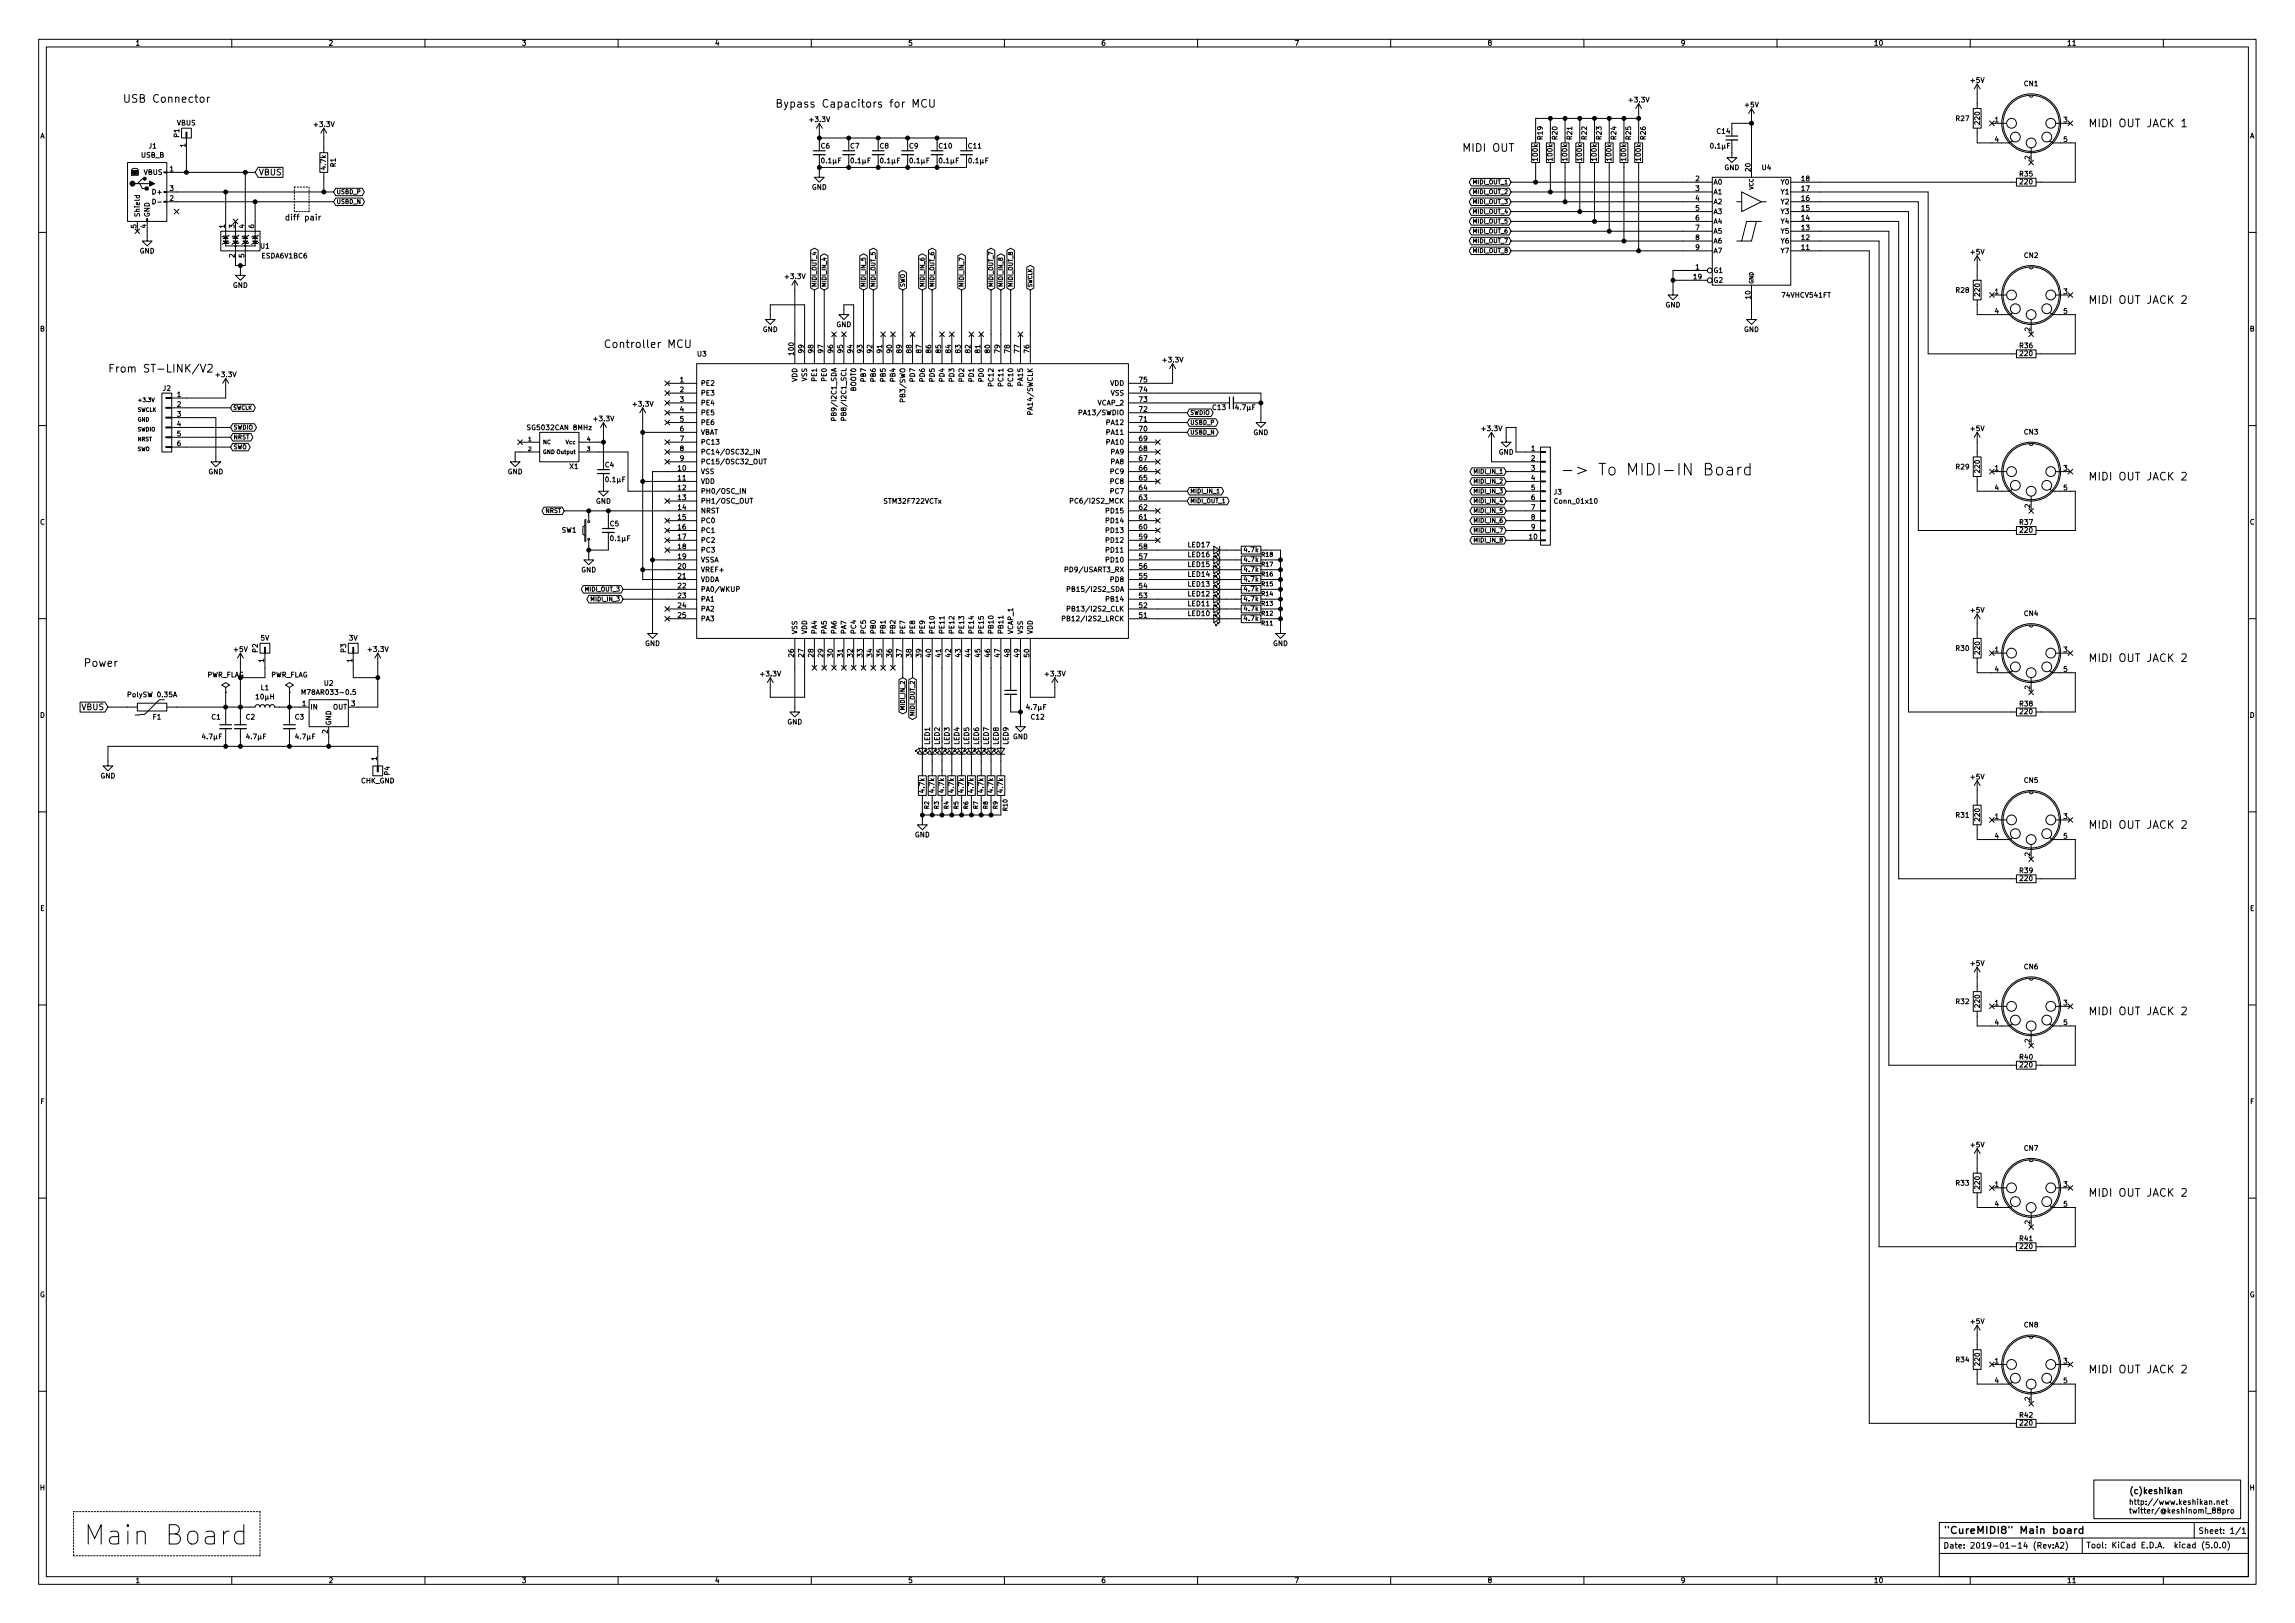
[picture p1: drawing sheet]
<svg xmlns="http://www.w3.org/2000/svg" width="594mm" height="420mm" viewBox="0 0 594 420" stroke-linecap="round" stroke-linejoin="round" font-family="sans-serif">
<defs><g id="words">
<text font-size="7" x="21.6" y="400">Main Board</text>
<text font-size="4.2" x="403.9" y="123.1">-&gt; To MIDI-IN Board</text>
<g font-size="2.8">
<text x="31.7" y="26.6">USB Connector</text>
<text x="200.7" y="27.9">Bypass Capacitors for MCU</text>
<text x="543.1" y="32.9">MIDI OUT JACK 1</text>
<text x="378.5" y="39.3">MIDI OUT</text>
<text x="543.1" y="78.7">MIDI OUT JACK 2</text>
<text x="156.2" y="90.1">Controller MCU</text>
<text x="27.9" y="96.4">From ST-LINK/V2</text>
<text x="543.1" y="124.4">MIDI OUT JACK 2</text>
<text x="21.6" y="172.6">Power</text>
<text x="543.1" y="171.4">MIDI OUT JACK 2</text>
<text x="543.1" y="214.5">MIDI OUT JACK 2</text>
<text x="543.1" y="262.8">MIDI OUT JACK 2</text>
<text x="543.1" y="309.8">MIDI OUT JACK 2</text>
<text x="543.1" y="355.5">MIDI OUT JACK 2</text>
</g>
<text font-size="2.5" x="503" y="397.1">&quot;CureMIDI8&quot; Main board</text>
<text font-size="2.2" x="551" y="386.8">(c)keshikan</text>
<g font-size="2.1">
<text x="67" y="45.4">VBUS</text>
<text x="73.7" y="57.1">diff pair</text>
<text x="21.1" y="183.8">VBUS</text>
<text x="35.2" y="185.8">-</text>
<text x="503" y="400.9">Date: 2019-01-14 (Rev:A2)</text>
<text x="540" y="400.8">Tool: KiCad E.D.A. kicad (5.0.0)</text>
<text x="569" y="397.1">Sheet: 1/1</text>
</g>
<g font-size="1.8">
<text x="35" y="11.8">1</text>
<text x="85" y="11.8">2</text>
<text x="135" y="11.8">3</text>
<text x="185" y="11.8">4</text>
<text x="235" y="11.8">5</text>
<text x="285" y="11.8">6</text>
<text x="335" y="11.8">7</text>
<text x="385" y="11.8">8</text>
<text x="435" y="11.8">9</text>
<text x="485" y="11.8">10</text>
<text x="535" y="11.8">11</text>
<text x="510.2" y="21.4">+5V</text>
<text x="524" y="22.3">CN1</text>
<text x="421.8" y="26.5">+3.3V</text>
<text x="451.8" y="27.8">+5V</text>
<text x="10.4" y="35.8">A</text>
<text x="45.8" y="32.5">VBUS</text>
<text x="46.4" y="35.5" transform="rotate(-90 46.4 35.5)">P1</text>
<text x="81.5" y="32.9">+3.3V</text>
<text x="209.8" y="31.6">+3.3V</text>
<text x="444.5" y="34.6">C14</text>
<text x="506.4" y="31.3">R27</text>
<text x="512.5" y="32.1" transform="rotate(-90 512.5 32.1)">220</text>
<text x="516.4" y="31.7">1</text>
<text x="534.2" y="31.7">3</text>
<text x="582.4" y="35.8">A</text>
<text x="36.5" y="40.8">USB_B</text>
<text x="38.6" y="38.4">J1</text>
<text x="48" y="38.1" transform="rotate(-90 48 38.1)">1</text>
<text x="212.5" y="38.4">C6</text>
<text x="220.2" y="38.4">C7</text>
<text x="227.8" y="38.4">C8</text>
<text x="235.4" y="38.4">C9</text>
<text x="243.1" y="38.4">C10</text>
<text x="250.7" y="38.4">C11</text>
<text x="398.1" y="41.5" transform="rotate(-90 398.1 41.5)">100k</text>
<text x="399.3" y="36.1" transform="rotate(-90 399.3 36.1)">R19</text>
<text x="401.9" y="41.5" transform="rotate(-90 401.9 41.5)">100k</text>
<text x="403.1" y="36.1" transform="rotate(-90 403.1 36.1)">R20</text>
<text x="405.7" y="41.5" transform="rotate(-90 405.7 41.5)">100k</text>
<text x="407" y="36.1" transform="rotate(-90 407 36.1)">R21</text>
<text x="409.5" y="41.5" transform="rotate(-90 409.5 41.5)">100k</text>
<text x="410.8" y="36.1" transform="rotate(-90 410.8 36.1)">R22</text>
<text x="413.3" y="41.5" transform="rotate(-90 413.3 41.5)">100k</text>
<text x="414.6" y="36.1" transform="rotate(-90 414.6 36.1)">R23</text>
<text x="417.1" y="41.5" transform="rotate(-90 417.1 41.5)">100k</text>
<text x="418.4" y="36.1" transform="rotate(-90 418.4 36.1)">R24</text>
<text x="420.9" y="41.5" transform="rotate(-90 420.9 41.5)">100k</text>
<text x="422.2" y="36.1" transform="rotate(-90 422.2 36.1)">R25</text>
<text x="424.7" y="41.5" transform="rotate(-90 424.7 41.5)">100k</text>
<text x="426" y="36.1" transform="rotate(-90 426 36.1)">R26</text>
<text x="443.5" y="38.4">0.1F</text>
<text x="516.4" y="36.7">4</text>
<text x="525.5" y="41.3" transform="rotate(-90 525.5 41.3)">2</text>
<text x="534.2" y="36.7">5</text>
<text x="37.3" y="45.3">VBUS</text>
<text x="44" y="44.4">1</text>
<text x="84.4" y="43.8" transform="rotate(-90 84.4 43.8)">4.7k</text>
<text x="86.9" y="43.2" transform="rotate(-90 86.9 43.2)">R1</text>
<text x="213.4" y="42.3">0.1F</text>
<text x="221" y="42.3">0.1F</text>
<text x="228.6" y="42.3">0.1F</text>
<text x="236.2" y="42.3">0.1F</text>
<text x="243.9" y="42.3">0.1F</text>
<text x="251.5" y="42.3">0.1F</text>
<text x="438.9" y="46.9">2</text>
<text x="443.5" y="47.8">A0</text>
<text x="446.4" y="44">GND</text>
<text x="453.1" y="44.3" transform="rotate(-90 453.1 44.3)">20</text>
<text x="456.2" y="44">U4</text>
<text x="461.1" y="47.8">Y0</text>
<text x="466.4" y="46.9">18</text>
<text x="522.9" y="45.7">R35</text>
<text x="523" y="47.7">220</text>
<text x="39.9" y="50.3">D+</text>
<text x="44" y="52">2</text>
<text x="44" y="49.4">3</text>
<text x="210.1" y="49.1">GND</text>
<text x="438.9" y="49.4">3</text>
<text x="438.9" y="52">4</text>
<text x="443.5" y="50.3">A1</text>
<text x="443.5" y="52.9">A2</text>
<text x="461.1" y="52.9">Y2</text>
<text x="461.1" y="50.3">Y1</text>
<text x="466.4" y="52">16</text>
<text x="466.4" y="49.4">17</text>
<text x="35.3" y="59.1" transform="rotate(-90 35.3 59.1)">5</text>
<text x="36.2" y="56.3" transform="rotate(-90 36.2 56.3)">Shield</text>
<text x="37.8" y="59.1" transform="rotate(-90 37.8 59.1)">4</text>
<text x="38.7" y="56.3" transform="rotate(-90 38.7 56.3)">GND</text>
<text x="58.2" y="59.1" transform="rotate(-90 58.2 59.1)">1</text>
<text x="60.7" y="59.1" transform="rotate(-90 60.7 59.1)">3</text>
<text x="63.2" y="59.1" transform="rotate(-90 63.2 59.1)">4</text>
<text x="65.8" y="59.1" transform="rotate(-90 65.8 59.1)">6</text>
<text x="438.9" y="54.5">5</text>
<text x="438.9" y="57.1">6</text>
<text x="438.9" y="59.6">7</text>
<text x="443.5" y="55.4">A3</text>
<text x="443.5" y="58">A4</text>
<text x="461.1" y="58">Y4</text>
<text x="461.1" y="55.4">Y3</text>
<text x="466.4" y="59.6">13</text>
<text x="466.4" y="57.1">14</text>
<text x="466.4" y="54.5">15</text>
<text x="36.1" y="65.6">GND</text>
<text x="67.5" y="64.4">U1</text>
<text x="438.9" y="62.1">8</text>
<text x="438.9" y="64.7">9</text>
<text x="443.5" y="60.5">A5</text>
<text x="443.5" y="63">A6</text>
<text x="443.5" y="65.6">A7</text>
<text x="461.1" y="65.6">Y7</text>
<text x="461.1" y="63">Y6</text>
<text x="461.1" y="60.5">Y5</text>
<text x="466.4" y="64.7">11</text>
<text x="466.4" y="62.1">12</text>
<text x="510.2" y="65.9">+5V</text>
<text x="60.7" y="66.7" transform="rotate(-90 60.7 66.7)">2</text>
<text x="63.2" y="66.7" transform="rotate(-90 63.2 66.7)">5</text>
<text x="67.9" y="66.9">ESDA6V1BC6</text>
<text x="438.9" y="69.8">1</text>
<text x="443.5" y="70.7">G1</text>
<text x="524" y="66.8">CN2</text>
<text x="60.3" y="74.5">GND</text>
<text x="203.4" y="72.2">+3.3V</text>
<text x="438.5" y="72.3">19</text>
<text x="443.5" y="73.2">G2</text>
<text x="453.1" y="77.3" transform="rotate(-90 453.1 77.3)">10</text>
<text x="461.5" y="77.1">74VHCV541FT</text>
<text x="506.4" y="75.8">R28</text>
<text x="512.5" y="76.5" transform="rotate(-90 512.5 76.5)">220</text>
<text x="516.4" y="76.1">1</text>
<text x="534.2" y="76.1">3</text>
<text x="431.1" y="79.6">GND</text>
<text x="516.4" y="81.2">4</text>
<text x="534.2" y="81.2">5</text>
<text x="10.4" y="85.8">B</text>
<text x="197.4" y="85.9">GND</text>
<text x="216.5" y="84.7">GND</text>
<text x="451.4" y="85.9">GND</text>
<text x="525.5" y="85.7" transform="rotate(-90 525.5 85.7)">2</text>
<text x="582.4" y="85.8">B</text>
<text x="180.6" y="92.3">U3</text>
<text x="205.5" y="91.8" transform="rotate(-90 205.5 91.8)">100</text>
<text x="208" y="91.3" transform="rotate(-90 208 91.3)">99</text>
<text x="210.6" y="91.3" transform="rotate(-90 210.6 91.3)">98</text>
<text x="213.1" y="91.3" transform="rotate(-90 213.1 91.3)">97</text>
<text x="215.6" y="91.3" transform="rotate(-90 215.6 91.3)">96</text>
<text x="218.2" y="91.3" transform="rotate(-90 218.2 91.3)">95</text>
<text x="220.7" y="91.3" transform="rotate(-90 220.7 91.3)">94</text>
<text x="223.3" y="91.3" transform="rotate(-90 223.3 91.3)">93</text>
<text x="225.8" y="91.3" transform="rotate(-90 225.8 91.3)">92</text>
<text x="228.3" y="91.3" transform="rotate(-90 228.3 91.3)">91</text>
<text x="230.9" y="91.3" transform="rotate(-90 230.9 91.3)">90</text>
<text x="233.4" y="91.3" transform="rotate(-90 233.4 91.3)">89</text>
<text x="236" y="91.3" transform="rotate(-90 236 91.3)">88</text>
<text x="238.5" y="91.3" transform="rotate(-90 238.5 91.3)">87</text>
<text x="241" y="91.3" transform="rotate(-90 241 91.3)">86</text>
<text x="243.6" y="91.3" transform="rotate(-90 243.6 91.3)">85</text>
<text x="246.1" y="91.3" transform="rotate(-90 246.1 91.3)">84</text>
<text x="248.7" y="91.3" transform="rotate(-90 248.7 91.3)">83</text>
<text x="251.2" y="91.3" transform="rotate(-90 251.2 91.3)">82</text>
<text x="253.7" y="91.3" transform="rotate(-90 253.7 91.3)">81</text>
<text x="256.3" y="91.3" transform="rotate(-90 256.3 91.3)">80</text>
<text x="258.8" y="91.3" transform="rotate(-90 258.8 91.3)">79</text>
<text x="261.4" y="91.3" transform="rotate(-90 261.4 91.3)">78</text>
<text x="263.9" y="91.3" transform="rotate(-90 263.9 91.3)">77</text>
<text x="266.4" y="91.3" transform="rotate(-90 266.4 91.3)">76</text>
<text x="301.2" y="93.8">+3.3V</text>
<text x="522.9" y="90.1">R36</text>
<text x="523" y="92.2">220</text>
<text x="42.2" y="101.2">J2</text>
<text x="56.1" y="97.6">+3.3V</text>
<text x="176" y="99">1</text>
<text x="176" y="101.5">2</text>
<text x="181.4" y="99.9">PE2</text>
<text x="206.4" y="98.9" transform="rotate(-90 206.4 98.9)">VDD</text>
<text x="208.9" y="98.7" transform="rotate(-90 208.9 98.7)">VSS</text>
<text x="211.5" y="98.5" transform="rotate(-90 211.5 98.5)">PE1</text>
<text x="214" y="98.5" transform="rotate(-90 214 98.5)">PE0</text>
<text x="221.6" y="101.3" transform="rotate(-90 221.6 101.3)">BOOT0</text>
<text x="224.2" y="98.6" transform="rotate(-90 224.2 98.6)">PB7</text>
<text x="226.7" y="98.6" transform="rotate(-90 226.7 98.6)">PB6</text>
<text x="229.2" y="98.6" transform="rotate(-90 229.2 98.6)">PB5</text>
<text x="231.8" y="98.6" transform="rotate(-90 231.8 98.6)">PB4</text>
<text x="236.9" y="98.6" transform="rotate(-90 236.9 98.6)">PD7</text>
<text x="239.4" y="98.6" transform="rotate(-90 239.4 98.6)">PD6</text>
<text x="241.9" y="98.6" transform="rotate(-90 241.9 98.6)">PD5</text>
<text x="244.5" y="98.6" transform="rotate(-90 244.5 98.6)">PD4</text>
<text x="247" y="98.6" transform="rotate(-90 247 98.6)">PD3</text>
<text x="249.6" y="98.6" transform="rotate(-90 249.6 98.6)">PD2</text>
<text x="252.1" y="98.6" transform="rotate(-90 252.1 98.6)">PD1</text>
<text x="254.6" y="98.6" transform="rotate(-90 254.6 98.6)">PD0</text>
<text x="257.2" y="99.6" transform="rotate(-90 257.2 99.6)">PC12</text>
<text x="259.7" y="99.6" transform="rotate(-90 259.7 99.6)">PC11</text>
<text x="262.3" y="99.6" transform="rotate(-90 262.3 99.6)">PC10</text>
<text x="264.8" y="99.6" transform="rotate(-90 264.8 99.6)">PA15</text>
<text x="287.4" y="99.9">VDD</text>
<text x="294.9" y="101.5">74</text>
<text x="294.9" y="99">75</text>
<text x="45.9" y="102.8">1</text>
<text x="45.9" y="105.3">2</text>
<text x="45.9" y="107.9">3</text>
<text x="164" y="105.2">+3.3V</text>
<text x="176" y="104.1">3</text>
<text x="176" y="106.6">4</text>
<text x="181.4" y="102.4">PE3</text>
<text x="181.4" y="104.9">PE4</text>
<text x="181.4" y="107.5">PE5</text>
<text x="216.5" y="107.6" transform="rotate(-90 216.5 107.6)">PB9/I2C1_SDA</text>
<text x="219.1" y="107.4" transform="rotate(-90 219.1 107.4)">PB8/I2C1_SCL</text>
<text x="234.3" y="103.3" transform="rotate(-90 234.3 103.3)">PB3/SWO</text>
<text x="267.3" y="106.6" transform="rotate(-90 267.3 106.6)">PA14/SWCLK</text>
<text x="280.2" y="107.5">PA13/SWDIO</text>
<text x="284.2" y="104.9">VCAP_2</text>
<text x="287.6" y="102.4">VSS</text>
<text x="294.9" y="106.6">72</text>
<text x="294.9" y="104.1">73</text>
<text x="313.9" y="106.1">C13</text>
<text x="320.6" y="106.1">4.7F</text>
<text x="45.9" y="110.4">4</text>
<text x="45.9" y="112.9">5</text>
<text x="137.1" y="111.3">SG5032CAN 8MHz</text>
<text x="153.9" y="109.1">+3.3V</text>
<text x="176" y="109.1">5</text>
<text x="176" y="111.7">6</text>
<text x="181.4" y="110">PE6</text>
<text x="181.4" y="112.6">VBAT</text>
<text x="286.7" y="112.6">PA11</text>
<text x="286.7" y="110">PA12</text>
<text x="294.9" y="111.7">70</text>
<text x="294.9" y="109.1">71</text>
<text x="324.4" y="112.6">GND</text>
<text x="383.7" y="111.6">+3.3V</text>
<text x="510.2" y="111.6">+5V</text>
<text x="524" y="112.5">CN3</text>
<text x="45.9" y="115.5">6</text>
<text x="176" y="114.2">7</text>
<text x="176" y="116.8">8</text>
<text x="176" y="119.3">9</text>
<text x="181.4" y="115.1">PC13</text>
<text x="181.4" y="117.6">PC14/OSC32_IN</text>
<text x="286.7" y="115.1">PA10</text>
<text x="287.7" y="117.6">PA9</text>
<text x="294.9" y="119.3">67</text>
<text x="294.9" y="116.8">68</text>
<text x="294.9" y="114.2">69</text>
<text x="387.9" y="117.7">GND</text>
<text x="396.4" y="116.8">1</text>
<text x="396.4" y="119.3">2</text>
<text x="53.9" y="122.8">GND</text>
<text x="131.4" y="122.8">GND</text>
<text x="147.5" y="121.4">X1</text>
<text x="156.7" y="121">C4</text>
<text x="157.5" y="124.8">0.1F</text>
<text x="175.6" y="121.8">10</text>
<text x="175.6" y="124.4">11</text>
<text x="181.4" y="120.2">PC15/OSC32_OUT</text>
<text x="181.4" y="122.7">VSS</text>
<text x="181.4" y="125.3">VDD</text>
<text x="287.7" y="125.3">PC8</text>
<text x="287.7" y="122.7">PC9</text>
<text x="287.7" y="120.2">PA8</text>
<text x="294.9" y="124.4">65</text>
<text x="294.9" y="121.8">66</text>
<text x="396.4" y="121.8">3</text>
<text x="396.4" y="124.4">4</text>
<text x="506.4" y="121.5">R29</text>
<text x="512.5" y="122.3" transform="rotate(-90 512.5 122.3)">220</text>
<text x="516.4" y="121.8">1</text>
<text x="534.2" y="121.8">3</text>
<text x="154.3" y="130.4">GND</text>
<text x="175.6" y="126.9">12</text>
<text x="175.6" y="129.5">13</text>
<text x="175.6" y="132">14</text>
<text x="181.4" y="127.8">PH0/OSC_IN</text>
<text x="181.4" y="130.3">PH1/OSC_OUT</text>
<text x="229.1" y="130.4">STM32F722VCTx</text>
<text x="278.5" y="130.3">PC6/I2S2_MCK</text>
<text x="287.7" y="127.8">PC7</text>
<text x="294.9" y="132">62</text>
<text x="294.9" y="129.5">63</text>
<text x="294.9" y="126.9">64</text>
<text x="396.4" y="126.9">5</text>
<text x="396.4" y="129.5">6</text>
<text x="396.4" y="132">7</text>
<text x="402.3" y="128">J3</text>
<text x="402.7" y="130.4">Conn_01x10</text>
<text x="516.4" y="126.9">4</text>
<text x="525.5" y="131.5" transform="rotate(-90 525.5 131.5)">2</text>
<text x="534.2" y="126.9">5</text>
<text x="10.4" y="135.8">C</text>
<text x="145.4" y="137.9">SW1</text>
<text x="157.9" y="136.2">C5</text>
<text x="175.6" y="134.5">15</text>
<text x="175.6" y="137.1">16</text>
<text x="181.4" y="132.9">NRST</text>
<text x="181.4" y="135.4">PC0</text>
<text x="181.4" y="138">PC1</text>
<text x="286.7" y="138">PD13</text>
<text x="286.7" y="135.4">PD14</text>
<text x="286.7" y="132.9">PD15</text>
<text x="294.9" y="137.1">60</text>
<text x="294.9" y="134.5">61</text>
<text x="396.4" y="134.5">8</text>
<text x="396.4" y="137.1">9</text>
<text x="522.9" y="135.9">R37</text>
<text x="523" y="137.9">220</text>
<text x="582.4" y="135.8">C</text>
<text x="158.8" y="140">0.1F</text>
<text x="175.6" y="139.6">17</text>
<text x="175.6" y="142.2">18</text>
<text x="181.4" y="140.5">PC2</text>
<text x="181.4" y="143">PC3</text>
<text x="286.7" y="143">PD11</text>
<text x="286.7" y="140.5">PD12</text>
<text x="294.9" y="142.2">58</text>
<text x="294.9" y="139.6">59</text>
<text x="307.6" y="141.7">LED17</text>
<text x="322.1" y="143">4.7k</text>
<text x="395.9" y="139.6">10</text>
<text x="150.4" y="148.2">GND</text>
<text x="175.6" y="147.2">20</text>
<text x="175.6" y="149.8">21</text>
<text x="175.6" y="144.7">19</text>
<text x="181.4" y="148.1">VREF+</text>
<text x="181.4" y="145.6">VSSA</text>
<text x="276.6" y="148.1">PD9/USART3_RX</text>
<text x="286.7" y="145.6">PD10</text>
<text x="294.9" y="149.8">55</text>
<text x="294.9" y="147.2">56</text>
<text x="294.9" y="144.7">57</text>
<text x="307.6" y="149.3">LED14</text>
<text x="307.6" y="146.8">LED15</text>
<text x="307.6" y="144.2">LED16</text>
<text x="322.1" y="148">4.7k</text>
<text x="322.1" y="145.5">4.7k</text>
<text x="175.6" y="152.3">22</text>
<text x="175.6" y="154.9">23</text>
<text x="181.4" y="150.7">VDDA</text>
<text x="181.4" y="153.2">PA0/WKUP</text>
<text x="181.4" y="155.7">PA1</text>
<text x="277.8" y="153.2">PB15/I2S2_SDA</text>
<text x="286.7" y="155.7">PB14</text>
<text x="287.7" y="150.7">PD8</text>
<text x="294.9" y="154.9">53</text>
<text x="294.9" y="152.3">54</text>
<text x="307.6" y="154.4">LED12</text>
<text x="307.6" y="151.9">LED13</text>
<text x="322.1" y="155.7">4.7k</text>
<text x="322.1" y="153.1">4.7k</text>
<text x="322.1" y="150.6">4.7k</text>
<text x="175.6" y="157.4">24</text>
<text x="175.6" y="159.9">25</text>
<text x="181.4" y="158.3">PA2</text>
<text x="181.4" y="160.8">PA3</text>
<text x="276.6" y="160.8">PB12/I2S2_LRCK</text>
<text x="277.9" y="158.3">PB13/I2S2_CLK</text>
<text x="294.9" y="159.9">51</text>
<text x="294.9" y="157.4">52</text>
<text x="307.6" y="159.5">LED10</text>
<text x="307.6" y="156.9">LED11</text>
<text x="322.1" y="160.7">4.7k</text>
<text x="322.1" y="158.2">4.7k</text>
<text x="510.2" y="158.6">+5V</text>
<text x="524" y="159.5">CN4</text>
<text x="67.5" y="165.8">5V</text>
<text x="90.4" y="165.8">3V</text>
<text x="167" y="167.2">GND</text>
<text x="206.4" y="164.3" transform="rotate(-90 206.4 164.3)">VSS</text>
<text x="208.9" y="164.3" transform="rotate(-90 208.9 164.3)">VDD</text>
<text x="211.5" y="164.3" transform="rotate(-90 211.5 164.3)">PA4</text>
<text x="214" y="164.3" transform="rotate(-90 214 164.3)">PA5</text>
<text x="216.5" y="164.3" transform="rotate(-90 216.5 164.3)">PA6</text>
<text x="219.1" y="164.3" transform="rotate(-90 219.1 164.3)">PA7</text>
<text x="221.6" y="164.3" transform="rotate(-90 221.6 164.3)">PC4</text>
<text x="224.2" y="164.3" transform="rotate(-90 224.2 164.3)">PC5</text>
<text x="226.7" y="164.3" transform="rotate(-90 226.7 164.3)">PB0</text>
<text x="229.2" y="164.3" transform="rotate(-90 229.2 164.3)">PB1</text>
<text x="231.8" y="164.3" transform="rotate(-90 231.8 164.3)">PB2</text>
<text x="234.3" y="164.3" transform="rotate(-90 234.3 164.3)">PE7</text>
<text x="236.9" y="164.3" transform="rotate(-90 236.9 164.3)">PE8</text>
<text x="239.4" y="164.3" transform="rotate(-90 239.4 164.3)">PE9</text>
<text x="241.9" y="164.3" transform="rotate(-90 241.9 164.3)">PE10</text>
<text x="244.5" y="164.3" transform="rotate(-90 244.5 164.3)">PE11</text>
<text x="247" y="164.3" transform="rotate(-90 247 164.3)">PE12</text>
<text x="249.6" y="164.3" transform="rotate(-90 249.6 164.3)">PE13</text>
<text x="252.1" y="164.3" transform="rotate(-90 252.1 164.3)">PE14</text>
<text x="254.6" y="164.3" transform="rotate(-90 254.6 164.3)">PE15</text>
<text x="257.2" y="164.3" transform="rotate(-90 257.2 164.3)">PB10</text>
<text x="259.7" y="164.3" transform="rotate(-90 259.7 164.3)">PB11</text>
<text x="262.3" y="164.3" transform="rotate(-90 262.3 164.3)">VCAP_1</text>
<text x="264.8" y="164.3" transform="rotate(-90 264.8 164.3)">VSS</text>
<text x="267.3" y="164.3" transform="rotate(-90 267.3 164.3)">VDD</text>
<text x="329.5" y="167.2">GND</text>
<text x="60.6" y="168.7">+5V</text>
<text x="66.7" y="168.9" transform="rotate(-90 66.7 168.9)">P2</text>
<text x="68.3" y="171.5" transform="rotate(-90 68.3 171.5)">1</text>
<text x="89.6" y="168.9" transform="rotate(-90 89.6 168.9)">P3</text>
<text x="91.2" y="171.5" transform="rotate(-90 91.2 171.5)">1</text>
<text x="95.5" y="168.7">+3.3V</text>
<text x="205.5" y="170" transform="rotate(-90 205.5 170)">26</text>
<text x="208" y="170" transform="rotate(-90 208 170)">27</text>
<text x="210.6" y="170" transform="rotate(-90 210.6 170)">28</text>
<text x="213.1" y="170" transform="rotate(-90 213.1 170)">29</text>
<text x="215.6" y="170" transform="rotate(-90 215.6 170)">30</text>
<text x="218.2" y="170" transform="rotate(-90 218.2 170)">31</text>
<text x="220.7" y="170" transform="rotate(-90 220.7 170)">32</text>
<text x="223.3" y="170" transform="rotate(-90 223.3 170)">33</text>
<text x="225.8" y="170" transform="rotate(-90 225.8 170)">34</text>
<text x="228.3" y="170" transform="rotate(-90 228.3 170)">35</text>
<text x="230.9" y="170" transform="rotate(-90 230.9 170)">36</text>
<text x="233.4" y="170" transform="rotate(-90 233.4 170)">37</text>
<text x="236" y="170" transform="rotate(-90 236 170)">38</text>
<text x="238.5" y="170" transform="rotate(-90 238.5 170)">39</text>
<text x="241" y="170" transform="rotate(-90 241 170)">40</text>
<text x="243.6" y="170" transform="rotate(-90 243.6 170)">41</text>
<text x="246.1" y="170" transform="rotate(-90 246.1 170)">42</text>
<text x="248.7" y="170" transform="rotate(-90 248.7 170)">43</text>
<text x="251.2" y="170" transform="rotate(-90 251.2 170)">44</text>
<text x="253.7" y="170" transform="rotate(-90 253.7 170)">45</text>
<text x="256.3" y="170" transform="rotate(-90 256.3 170)">46</text>
<text x="258.8" y="170" transform="rotate(-90 258.8 170)">47</text>
<text x="261.4" y="170" transform="rotate(-90 261.4 170)">48</text>
<text x="263.9" y="170" transform="rotate(-90 263.9 170)">49</text>
<text x="266.4" y="170" transform="rotate(-90 266.4 170)">50</text>
<text x="506.4" y="168.5">R30</text>
<text x="512.5" y="169.3" transform="rotate(-90 512.5 169.3)">220</text>
<text x="516.4" y="168.8">1</text>
<text x="516.4" y="173.9">4</text>
<text x="534.2" y="168.8">3</text>
<text x="534.2" y="173.9">5</text>
<text x="53.5" y="175.4">PWR_FLAG</text>
<text x="67.6" y="178.7">L1</text>
<text x="70" y="175.4">PWR_FLAG</text>
<text x="79.1" y="179.9">M78AR033-0.5</text>
<text x="84" y="177.5">U2</text>
<text x="197.1" y="175.1">+3.3V</text>
<text x="270.7" y="175.1">+3.3V</text>
<text x="525.5" y="178.5" transform="rotate(-90 525.5 178.5)">2</text>
<text x="10.4" y="185.8">D</text>
<text x="33.5" y="180.5">PolySW 0.35A</text>
<text x="67" y="181">10H</text>
<text x="78.3" y="182.8">1</text>
<text x="80.3" y="183.7">IN</text>
<text x="86.2" y="183.7">OUT</text>
<text x="91" y="182.8">3</text>
<text x="266.5" y="183.7">4.7F</text>
<text x="522.9" y="182.8">R38</text>
<text x="523" y="184.9">220</text>
<text x="582.4" y="185.8">D</text>
<text x="39.6" y="186.3">F1</text>
<text x="53.1" y="191.4">4.7F</text>
<text x="54.8" y="186.3">C1</text>
<text x="63.7" y="186.3">C2</text>
<text x="64.5" y="191.4">4.7F</text>
<text x="76.4" y="186.3">C3</text>
<text x="77.2" y="191.4">4.7F</text>
<text x="84.8" y="189.9" transform="rotate(-90 84.8 189.9)">2</text>
<text x="85.7" y="187.9" transform="rotate(-90 85.7 187.9)">GND</text>
<text x="203.8" y="187.5">GND</text>
<text x="262.2" y="191.4">GND</text>
<text x="267" y="186.3">C12</text>
<text x="97.5" y="196.9" transform="rotate(-90 97.5 196.9)">1</text>
<text x="240.7" y="192.8" transform="rotate(-90 240.7 192.8)">LED1</text>
<text x="243.3" y="192.8" transform="rotate(-90 243.3 192.8)">LED2</text>
<text x="245.8" y="192.8" transform="rotate(-90 245.8 192.8)">LED3</text>
<text x="248.3" y="192.8" transform="rotate(-90 248.3 192.8)">LED4</text>
<text x="250.9" y="192.8" transform="rotate(-90 250.9 192.8)">LED5</text>
<text x="253.4" y="192.8" transform="rotate(-90 253.4 192.8)">LED6</text>
<text x="256" y="192.8" transform="rotate(-90 256 192.8)">LED7</text>
<text x="258.5" y="192.8" transform="rotate(-90 258.5 192.8)">LED8</text>
<text x="261" y="192.8" transform="rotate(-90 261 192.8)">LED9</text>
<text x="26" y="201.5">GND</text>
<text x="93.4" y="202.8">CHK_GND</text>
<text x="100.9" y="200.6" transform="rotate(-90 100.9 200.6)">P4</text>
<text x="510.2" y="201.8">+5V</text>
<text x="524" y="202.7">CN5</text>
<text x="239.3" y="205.1" transform="rotate(-90 239.3 205.1)">4.7k</text>
<text x="241.9" y="205.1" transform="rotate(-90 241.9 205.1)">4.7k</text>
<text x="244.4" y="205.1" transform="rotate(-90 244.4 205.1)">4.7k</text>
<text x="246.9" y="205.1" transform="rotate(-90 246.9 205.1)">4.7k</text>
<text x="249.5" y="205.1" transform="rotate(-90 249.5 205.1)">4.7k</text>
<text x="252" y="205.1" transform="rotate(-90 252 205.1)">4.7k</text>
<text x="254.6" y="205.1" transform="rotate(-90 254.6 205.1)">4.7k</text>
<text x="257.1" y="205.1" transform="rotate(-90 257.1 205.1)">4.7k</text>
<text x="259.6" y="205.1" transform="rotate(-90 259.6 205.1)">4.7k</text>
<text x="506.4" y="211.7">R31</text>
<text x="512.5" y="212.4" transform="rotate(-90 512.5 212.4)">220</text>
<text x="516.4" y="212">1</text>
<text x="534.2" y="212">3</text>
<text x="236.8" y="216.8">GND</text>
<text x="516.4" y="217.1">4</text>
<text x="525.5" y="221.6" transform="rotate(-90 525.5 221.6)">2</text>
<text x="534.2" y="217.1">5</text>
<text x="522.9" y="226">R39</text>
<text x="523" y="228.1">220</text>
<text x="10.4" y="235.8">E</text>
<text x="582.4" y="235.8">E</text>
<text x="510.2" y="250">+5V</text>
<text x="524" y="250.9">CN6</text>
<text x="506.4" y="259.9">R32</text>
<text x="512.5" y="260.7" transform="rotate(-90 512.5 260.7)">220</text>
<text x="516.4" y="260.3">1</text>
<text x="534.2" y="260.3">3</text>
<text x="516.4" y="265.3">4</text>
<text x="525.5" y="269.9" transform="rotate(-90 525.5 269.9)">2</text>
<text x="534.2" y="265.3">5</text>
<text x="522.9" y="274.3">R40</text>
<text x="523" y="276.3">220</text>
<text x="10.5" y="285.8">F</text>
<text x="582.5" y="285.8">F</text>
<text x="510.2" y="297">+5V</text>
<text x="524" y="297.9">CN7</text>
<text x="506.4" y="306.9">R33</text>
<text x="512.5" y="307.7" transform="rotate(-90 512.5 307.7)">220</text>
<text x="516.4" y="307.3">1</text>
<text x="534.2" y="307.3">3</text>
<text x="516.4" y="312.3">4</text>
<text x="525.5" y="316.9" transform="rotate(-90 525.5 316.9)">2</text>
<text x="534.2" y="312.3">5</text>
<text x="522.9" y="321.3">R41</text>
<text x="523" y="323.3">220</text>
<text x="10.3" y="335.8">G</text>
<text x="582.3" y="335.8">G</text>
<text x="510.2" y="342.7">+5V</text>
<text x="524" y="343.6">CN8</text>
<text x="506.4" y="352.6">R34</text>
<text x="512.5" y="353.4" transform="rotate(-90 512.5 353.4)">220</text>
<text x="516.4" y="353">1</text>
<text x="534.2" y="353">3</text>
<text x="516.4" y="358.1">4</text>
<text x="534.2" y="358.1">5</text>
<text x="525.5" y="362.6" transform="rotate(-90 525.5 362.6)">2</text>
<text x="522.9" y="367">R42</text>
<text x="523" y="369">220</text>
<text x="10.4" y="385.8">H</text>
<text x="582.4" y="385.8">H</text>
<text x="35" y="409.8">1</text>
<text x="85" y="409.8">2</text>
<text x="135" y="409.8">3</text>
<text x="185" y="409.8">4</text>
<text x="235" y="409.8">5</text>
<text x="285" y="409.8">6</text>
<text x="335" y="409.8">7</text>
<text x="385" y="409.8">8</text>
<text x="435" y="409.8">9</text>
<text x="485" y="409.8">10</text>
<text x="535" y="409.8">11</text>
</g>
<g font-size="1.5">
<text x="381.5" y="47.7">MIDI_OUT_1</text>
<text x="87" y="52.8">USBD_N</text>
<text x="87" y="50.2">USBD_P</text>
<text x="381.5" y="52.8">MIDI_OUT_3</text>
<text x="381.5" y="50.2">MIDI_OUT_2</text>
<text x="381.5" y="55.3">MIDI_OUT_4</text>
<text x="381.5" y="57.9">MIDI_OUT_5</text>
<text x="381.5" y="60.4">MIDI_OUT_6</text>
<text x="381.5" y="62.9">MIDI_OUT_7</text>
<text x="381.5" y="65.5">MIDI_OUT_8</text>
<text x="211.4" y="74.4" transform="rotate(-90 211.4 74.4)">MIDI_OUT_4</text>
<text x="213.9" y="74.4" transform="rotate(-90 213.9 74.4)">MIDI_IN_4</text>
<text x="224.1" y="74.4" transform="rotate(-90 224.1 74.4)">MIDI_IN_5</text>
<text x="226.6" y="74.4" transform="rotate(-90 226.6 74.4)">MIDI_OUT_5</text>
<text x="234.2" y="74.4" transform="rotate(-90 234.2 74.4)">SWO</text>
<text x="239.3" y="74.4" transform="rotate(-90 239.3 74.4)">MIDI_IN_6</text>
<text x="241.8" y="74.4" transform="rotate(-90 241.8 74.4)">MIDI_OUT_6</text>
<text x="249.5" y="74.4" transform="rotate(-90 249.5 74.4)">MIDI_IN_7</text>
<text x="257.1" y="74.4" transform="rotate(-90 257.1 74.4)">MIDI_OUT_7</text>
<text x="259.6" y="74.4" transform="rotate(-90 259.6 74.4)">MIDI_IN_8</text>
<text x="262.2" y="74.4" transform="rotate(-90 262.2 74.4)">MIDI_OUT_8</text>
<text x="308" y="107.4">SWDIO</text>
<text x="60.4" y="111.2">SWDIO</text>
<text x="60.4" y="113.7">NRST</text>
<text x="308" y="112.5">USBD_N</text>
<text x="308" y="109.9">USBD_P</text>
<text x="60.4" y="116.3">SWO</text>
<text x="381.9" y="125.2">MIDI_IN_2</text>
<text x="381.9" y="122.6">MIDI_IN_1</text>
<text x="308" y="130.2">MIDI_OUT_1</text>
<text x="308" y="127.7">MIDI_IN_1</text>
<text x="381.9" y="127.7">MIDI_IN_3</text>
<text x="381.9" y="130.2">MIDI_IN_4</text>
<text x="141.2" y="132.8">NRST</text>
<text x="381.9" y="132.8">MIDI_IN_5</text>
<text x="381.9" y="135.3">MIDI_IN_6</text>
<text x="381.9" y="137.9">MIDI_IN_7</text>
<text x="381.9" y="140.4">MIDI_IN_8</text>
<text x="326.6" y="149.2">R16</text>
<text x="326.6" y="146.7">R17</text>
<text x="326.6" y="144.1">R18</text>
<text x="151.6" y="153.1">MIDI_OUT_3</text>
<text x="153.3" y="155.6">MIDI_IN_3</text>
<text x="326.6" y="154.3">R14</text>
<text x="326.6" y="151.7">R15</text>
<text x="326.6" y="161.9">R11</text>
<text x="326.6" y="159.4">R12</text>
<text x="326.6" y="156.8">R13</text>
<text x="234.2" y="183.4" transform="rotate(-90 234.2 183.4)">MIDI_IN_2</text>
<text x="236.8" y="185.1" transform="rotate(-90 236.8 185.1)">MIDI_OUT_2</text>
<text x="240.5" y="209.4" transform="rotate(-90 240.5 209.4)">R2</text>
<text x="243" y="209.4" transform="rotate(-90 243 209.4)">R3</text>
<text x="245.5" y="209.4" transform="rotate(-90 245.5 209.4)">R4</text>
<text x="248.1" y="209.4" transform="rotate(-90 248.1 209.4)">R5</text>
<text x="250.6" y="209.4" transform="rotate(-90 250.6 209.4)">R6</text>
<text x="253.2" y="209.4" transform="rotate(-90 253.2 209.4)">R7</text>
<text x="255.7" y="209.4" transform="rotate(-90 255.7 209.4)">R8</text>
<text x="258.2" y="209.4" transform="rotate(-90 258.2 209.4)">R9</text>
<text x="260.8" y="209.8" transform="rotate(-90 260.8 209.8)">R10</text>
</g>
<g font-size="1.4">
<text x="453.9" y="49.1" transform="rotate(-90 453.9 49.1)">VCC</text>
<text x="267.2" y="74.5" transform="rotate(-90 267.2 74.5)">SWCLK</text>
<text x="453.9" y="73.6" transform="rotate(-90 453.9 73.6)">GND</text>
<text x="35.6" y="104.1">+3.3V</text>
<text x="35.6" y="106.6">SWCLK</text>
<text x="60.3" y="106.1">SWCLK</text>
<text x="35.6" y="109.1">GND</text>
<text x="35.6" y="111.7">SWDIO</text>
<text x="35.6" y="114.2">NRST</text>
<text x="35.6" y="116.8">SWO</text>
<text x="136.8" y="114.2">1</text>
<text x="136.8" y="116.8">2</text>
<text x="140.5" y="115">NC</text>
<text x="140.5" y="117.5">GND Output</text>
<text x="146.6" y="115">Vcc</text>
<text x="152" y="116.8">3</text>
<text x="152" y="114.2">4</text>
</g>
</g></defs>
<g fill="none" stroke="#000" stroke-width=".26">
<path d="M10 10.2h574v400h-574zM12 12.2h570v396h-570zM60 10.2v2M110 10.2v2M160 10.2v2M210 10.2v2M260 10.2v2M310 10.2v2M360 10.2v2M410 10.2v2M460 10.2v2M510 10.2v2"/>
<path d="M536.5 11.8h.8M560 10.2v2M47 33.2h2.5v2.5h-2.5zM48.1 34.2h.3v1.5h-.3zM48.3 35.7v8.9M52 25.2l.5-.1 .3 .4v.6l-.3 .4-.5-.1-.2-.3zM53.7 25.1v1.4M54.3 25.1l-.6 .4M82.8 39.5h2v5.1h-2zM83.8 33.2l-.7 1.3M83.8 33.2v6.3M83.8 33.2l.8 1.3"/>
<path d="M212.1 31.9l-.8 1.3M212.1 31.9v5.1M212.1 31.9l.8 1.3M212.1 35.7h38.1v1.3M219.7 35.7v1.3M227.3 35.7v1.3M234.9 35.7v1.3M236.4 27.8v-2.1l.6 1.5 .7-1.5v2.1M239.8 25.9a.95 .95 0 0 0-1.3 .7 .95 .95 0 0 0 .9 1.2l.4-.2M240.7 25.7v1.7l.3 .4h.4l.4-.4v-1.7M242.6 35.7v1.3M396.5 37h2v5.1h-2z"/>
<path d="M400.3 37h2v5.1h-2zM401.3 30.6v6.4M404.1 37h2v5.1h-2zM405.1 30.6v6.4M407.9 37h2.1v5.1h-2.1zM408.9 30.6v6.4M411.7 37h2.1v5.1h-2.1zM412.7 30.6v6.4M415.5 37h2.1v5.1h-2.1zM416.6 30.6v6.4M419.4 37h2v5.1h-2zM420.4 30.6v6.4"/>
<path d="M423.2 37h2v5.1h-2zM424.2 26.8v10.2M424.2 30.6h-26.7v6.4M424.2 26.8l-.8 1.3M424.2 26.8l.7 1.3M442.9 37.2l.2-.1a.63 .63 0 0 1 .4 .7 .63 .63 0 0 1-.5 .5l-.2-.4zM447.8 37.1h-.6v1.3M448.3 36.2v4.6h-1.3l1.3 1.3 1.3-1.3h-1.3M453.4 31.9h-5.1v3.3M453.4 28.1v17.8M453.4 28.1l-.8 1.3M453.4 28.1l.8 1.3"/>
<path d="M510.8 28.1h2v5.1h-2zM511.8 33.2v3.8h8.4l.8-.5M511.8 21.8v6.3M511.8 21.8l.8 1.2M511.8 21.8l-.8 1.2M515 31.3l1.2 1.2M515.6 31.9h3.8M516.2 31.3l-1.2 1.2M525.3 24.7l.4 .5 .4-.1 .1-.4M525.8 38.3v3.8M530.6 36.5l.7 .5h5.9v10.2h-10.2M532.1 31.9h3.8"/>
<path d="M535.3 31.3l1.2 1.2M536.5 31.3l-1.2 1.2M541.1 32.8v-2l.7 1.4 .6-1.4v2M33 42.1h10.2v15.2h-10.2zM34.4 43.6h1l.4 .4v1.4h-1.8v-1.4zM34.8 50.6h1.3M35 59.2l1.2 1.3M35.3 50.6v.4l.2 .2 .6-.1v-.5M35.6 47.5h.6l.6 1.3h1.3M35.6 57.3v2.6M36.2 59.2l-1.2 1.3M36.2 47.5h2.5"/>
<path d="M37.5 46.3h-.7l-1.2 1.2h-.7M38 56.6h.2v.7h-.2zM38.1 57.3v5.1h1.3l-1.3 1.3-1.3-1.3h1.3M39.5 51.5a.64 .64 0 0 1 .8 .7 .64 .64 0 0 1-.8 .6zM40.8 52.3h1M42.4 52.1h.8v.3h-.8zM42.4 49.6h.8v.2h-.8zM42.4 44.5h.8v.2h-.8zM43.2 52.2h43.2M43.2 49.7h43.2M43.2 44.6h22.8M45.1 54.2l1.2 1.2"/>
<path d="M46.3 54.2l-1.2 1.2M57.1 59.9h10.2v5h-10.2zM58.4 49.7v14h7.6v-11.5M60.4 56.7l1.2 1.2M61.6 56.7l-1.2 1.2M63.5 44.6v24.1h-2.5v-11.4M66.8 43.3h6.5v2.6h-6.5l-.8-1.3zM81.9 55.5v.1M81.9 56v1M82.6 56v1M83 56l-.4 .3M83.8 44.6v5.1"/>
<path d="M86.9 51.3h6.9l.6 .9-.6 1h-6.9l-.5-1zM86.9 48.7h6.9l.5 1-.5 1h-6.9l-.5-1zM212.1 40v5.9h1.3l-1.3 1.3-1.3-1.3h1.3M212.8 41l.2-.1a.63 .63 0 0 1 .4 .7 .63 .63 0 0 1-.6 .5l-.2-.4zM217.7 40.9h-.6v1.3M219.7 40v3.3M220.4 41l.2-.1a.63 .63 0 0 1 .4 .7 .63 .63 0 0 1-.6 .5l-.1-.4zM225.3 40.9h-.6v1.3M227.3 40v3.3M228 41l.2-.1a.63 .63 0 0 1 .4 .7 .63 .63 0 0 1-.5 .5l-.2-.4zM232.9 40.9h-.6v1.3M234.9 40v3.3"/>
<path d="M235.6 41l.2-.1a.63 .63 0 0 1 .4 .7 .63 .63 0 0 1-.5 .5l-.2-.4zM240.5 40.9h-.6v1.3M242.6 40v3.3M243.3 41l.1-.1a.63 .63 0 0 1 .5 .7 .63 .63 0 0 1-.6 .5l-.2-.4zM248.2 40.9h-.7v1.3M250.2 40v3.3h-38.1M250.9 41l.2-.1a.63 .63 0 0 1 .4 .7 .63 .63 0 0 1-.6 .5l-.2-.4zM255.8 40.9h-.6v1.3M380.8 51.3h9.8l.6 .9-.6 1h-9.8l-.5-1zM380.8 53.8h9.8l.6 1-.6 .9h-9.8l-.5-.9zM380.8 46.2h9.8l.6 1-.6 .9h-9.8l-.5-.9zM380.8 48.7h9.8l.6 1-.6 1h-9.8l-.5-1z"/>
<path d="M380.8 56.4h9.8l.6 .9-.6 1h-9.8l-.5-1zM380.8 58.9h9.8l.6 1-.6 .9h-9.8l-.5-.9zM391.2 47.2h52M391.2 52.2h52M391.2 59.9h52M391.2 57.3h52M391.2 54.8h52M391.2 49.7h52M397.5 42.1v5.1M401.3 42.1v7.6M405.1 42.1v10.1M408.9 42.1v12.7"/>
<path d="M412.7 42.1v15.2M416.6 42.1v17.8M420.4 42.1v20.3M424.2 42.1v22.8M443.2 45.9h20.3v27.9h-20.3zM449.6 52.2h1.2M450.8 49.7l5.1 2.5-5.1 2.6zM454.7 57.3l-1.3 5.1h-2.6M455.9 57.3h-3.8l-1.3 5.1h-1.2M455.9 52.2h1.3M463.5 47.2h58.5M463.5 52.2h33.1v85.1h25.4"/>
<path d="M463.5 59.9h25.4v215.9h33.1M463.5 57.3h28v170.2h30.5M463.5 54.8h30.5v129.5h28M463.5 49.7h35.6v41.9h22.9M522 46.1h5v2.1h-5zM525.2 41.5l1.2 1.2M526.4 41.5l-1.2 1.2M10 60.2h2M59.1 62.4l-.7 .6M59.3 62.8l-.2 .2h-1.3l-.3 .3M59.3 60.9l-.2 .2h-1.3l-.3 .3M61.8 60.9l-.2 .2h-1.3l-.2 .3"/>
<path d="M61.8 62.8l-.2 .2h-1.3l-.2 .3M62.2 68.7v2.6h1.3l-1.3 1.3-1.2-1.3h1.2M64.4 60.9l-.3 .2h-1.2l-.3 .3M64.4 62.8l-.3 .2h-1.2l-.3 .3M66.9 60.9l-.2 .2h-1.3l-.2 .3M66.9 62.8l-.2 .2h-1.3l-.2 .3M205.7 72.6v21.5M205.7 72.6l-.7 1.2M205.7 72.6l.8 1.2M209.9 64.8l.9-.5 1 .5v9.8l-1 .5-.9-.5zM210.8 75.1v19M212.4 66.2l1-.5 .9 .5v8.4l-.9 .5-1-.5z"/>
<path d="M213.4 75.1v19M222.6 66.2l.9-.5 1 .5v8.4l-1 .5-.9-.5zM223.5 75.1v19M225.1 64.8l1-.5 .9 .5v9.8l-.9 .5-1-.5zM226.1 75.1v19M232.7 70.6l1-.6 .9 .6v4l-.9 .5-1-.5zM233.7 75.1v19M237.8 66.2l1-.5 .9 .5v8.4l-.9 .5-1-.5zM238.8 75.1v19M240.3 64.8l1-.5 1 .5v9.8l-1 .5-1-.5zM241.3 75.1v19M248 66.2l.9-.5 1 .5v8.4l-1 .5-.9-.5z"/>
<path d="M248.9 75.1v19M255.6 64.8l.9-.5 1 .5v9.8l-1 .5-.9-.5zM256.5 75.1v19M258.1 66.2l1-.5 .9 .5v8.4l-.9 .5-1-.5zM259.1 75.1v19M260.7 64.8l.9-.5 1 .5v9.8l-1 .5-.9-.5zM261.6 75.1v19M265.8 69.2l.9-.5 .9 .5v5.4l-.9 .5-.9-.5zM266.7 75.1v19M380.8 61.4h9.8l.6 1-.6 1h-9.8l-.5-1zM380.8 64h9.8l.6 .9-.6 1h-9.8l-.5-1zM391.2 64.9h52"/>
<path d="M391.2 62.4h52M433.1 72.6h8.9M442 70h-8.9v6.4h-1.3l1.3 1.2 1.2-1.2h-1.2M453.4 73.8v8.9h-1.3l1.3 1.3 1.3-1.3h-1.3M463.5 64.9h20.4v303.6h38.1M463.5 62.4h22.9v260.3h35.6M510.8 72.6h2v5h-2zM511.8 66.2v6.4M511.8 77.6v3.8h8.4l.8-.5M511.8 66.2l.8 1.3M511.8 66.2l-.8 1.3M515 75.8l1.2 1.2"/>
<path d="M515.6 76.4h3.8M516.2 75.8l-1.2 1.2M525.3 69.2l.4 .4 .4-.1 .1-.3M532.1 76.4h3.8M535.3 75.8l1.2 1.2M536.5 75.8l-1.2 1.2M541.1 78.6v-2.1l.7 1.5 .6-1.5v2.1M582 60.2h2M51.5 94.2l-1.7 2.6M51.9 94.3l.7 2 .6-2M53.8 94.5l.8-.2 .3 .2v.4v.3l-1.2 1.1h1.2M58.4 98v5h-14"/>
<path d="M58.4 98l.8 1.2M58.4 98l-.7 1.2M172.1 98.6l1.2 1.2M172.7 99.2h7.6M173.3 98.6l-1.2 1.2M176.6 88.2a.82 .82 0 0 0-1 0 .82 .82 0 0 0-.2 .9 .75 .75 0 0 0 .4 .8 .75 .75 0 0 0 .8-.1M177.5 88v1.6l.4 .4h.4l.3-.4v-1.6M180.3 94.1h111.8v71.2h-111.8zM199.4 82.7h-1.3l1.3 1.3 1.3-1.3h-1.3v-3.8h8.9v15.2M215.3 85.9l1.2 1.2M215.9 86.5v7.6M216.5 85.9l-1.2 1.2"/>
<path d="M217.8 85.9l1.2 1.2M218.4 81.4h-1.2l1.2 1.3 1.3-1.3h-1.3v-2.5h2.6v15.2M218.4 86.5v7.6M219 85.9l-1.2 1.2M228 85.9l1.2 1.2M228.6 86.5v7.6M229.2 85.9l-1.2 1.2M230.5 85.9l1.2 1.2M231.1 86.5v7.6M231.7 85.9l-1.2 1.2M235.6 85.9l1.2 1.2M236.2 86.5v7.6"/>
<path d="M236.8 85.9l-1.2 1.2M243.2 85.9l1.2 1.2M243.8 86.5v7.6M244.4 85.9l-1.2 1.2M245.8 85.9l1.2 1.2M246.4 86.5v7.6M247 85.9l-1.2 1.2M250.9 85.9l1.2 1.2M251.5 86.5v7.6M252.1 85.9l-1.2 1.2M253.4 85.9l1.2 1.2M254 86.5v7.6"/>
<path d="M254.6 85.9l-1.2 1.2M263.6 85.9l1.2 1.2M264.2 86.5v7.6M264.8 85.9l-1.2 1.2M303.5 94.1v5.1h-11.4M303.5 94.1l-.7 1.3M303.5 94.1l.8 1.3M522 90.6h5v2h-5zM525.2 85.9l1.2 1.2M525.8 82.7v3.8M526.4 85.9l-1.2 1.2M530.6 80.9l.7 .5h5.9v10.2h-10.2"/>
<path d="M10 110.2h2M39.3 103l.3 1 .4-1M41.9 101.8h2.5v15.2h-2.5zM42.9 115.6h1.5v.3h-1.5zM42.9 113.1h1.5v.2h-1.5zM42.9 110.5h1.5v.3h-1.5zM42.9 108h1.5v.2h-1.5zM42.9 105.5h1.5v.2h-1.5zM42.9 102.9h1.5v.3h-1.5zM44.4 108.1h11.5v11.4h1.2l-1.2 1.3-1.3-1.3h1.3M44.4 105.6h15.3M44.4 110.7h15.3"/>
<path d="M44.4 113.2h15.3M44.4 115.7h15.3M60.2 104.7h5.4l.5 .9-.5 .9h-5.4l-.5-.9zM60.2 109.7h5.7l.5 1-.5 .9h-5.7l-.5-.9zM60.2 112.2h4.7l.6 1-.6 1h-4.7l-.5-1zM60.2 114.8h4l.6 .9-.6 1h-4l-.5-1zM134 113.9l1.2 1.2M134.6 114.5h5.1M135.2 113.9l-1.2 1.2M137.2 110.1h-.6v.4a.5 .5 0 0 1 .5 .2 .5 .5 0 0 1 0 .5h-.6M139.7 111.9h10.2v7.6h-10.2zM139.7 117h-6.4v2.5h1.3l-1.3 1.3-1.2-1.3h1.2"/>
<path d="M149.9 114.5h6.3M149.9 117h12.7v10.2h17.7M152.4 110.4h.7l-.7 .9h.7M156.2 109.4l-.8 1.3M156.2 109.4v10.1M156.2 109.4l.8 1.3M166.4 111.9h13.9M166.4 105.6v44.4h13.9M166.4 105.6l-.8 1.2M166.4 105.6l.7 1.2M172.1 101.2l1.2 1.2M172.1 103.7l1.2 1.2"/>
<path d="M172.1 106.2l1.2 1.3M172.1 108.8l1.2 1.2M172.1 113.9l1.2 1.2M172.1 118.9l1.2 1.3M172.1 116.4l1.2 1.2M172.7 114.5h7.6M172.7 117h7.6M172.7 101.8h7.6M172.7 104.3h7.6M172.7 106.8h7.6M172.7 109.4h7.6M172.7 119.5h7.6"/>
<path d="M173.3 101.2l-1.2 1.2M173.3 103.7l-1.2 1.2M173.3 106.2l-1.2 1.3M173.3 108.8l-1.2 1.2M173.3 113.9l-1.2 1.2M173.3 118.9l-1.2 1.3M173.3 116.4l-1.2 1.2M196.5 116.3v1.3l-.7-1.3v1.3M197.7 118.8h.7M198 118.8v1.3M215.8 108.8v-.6h-.5l-.1 .6h1.3M218.4 108.8l-.1-.6-.4-.1-.2 .7h1.3"/>
<path d="M233.6 104v-.6l-.5-.1-.1 .7h1.2M266.6 107.3l-.1-.7h-.4l-.1 .7h1.3M279.3 106.8l.6-.1 .1-.4-.7-.2v1.3M292.1 101.8h34.3v7.6h1.3l-1.3 1.3-1.3-1.3h1.3M292.1 114.5h7.6M292.1 117h7.6M292.1 104.3h26.2M292.1 106.8h15.2M292.1 109.4h15.2M292.1 111.9h15.2M292.1 119.5h7.6M299.1 118.9l1.2 1.3"/>
<path d="M299.1 116.4l1.2 1.2M299.1 113.9l1.2 1.2M300.3 118.9l-1.2 1.3M300.3 116.4l-1.2 1.2M300.3 113.9l-1.2 1.2M307.9 105.9h5.6l.5 .9-.5 1h-5.6l-.6-1zM307.9 111h6.9l.5 .9-.5 1h-6.9l-.6-1zM307.9 108.4h6.9l.5 1-.5 1h-6.9l-.6-1zM319.3 104.3h7.1M320.1 104.7l-.3 .9h.8M324.9 104.8h-.6v1.3M386.1 111.9v7.6h12.7"/>
<path d="M386.1 111.9l-.8 1.3M386.1 111.9l.7 1.3M389.9 114.5h-1.3l1.3 1.2 1.3-1.2h-1.3v-3.8h2.5v6.3h6.4M398.8 115.7h2.5v25.4h-2.5zM398.8 119.4h1.2v.3h-1.2zM398.8 116.9h1.2v.2h-1.2zM453 120v3M510.8 118.3h2v5.1h-2zM511.8 111.9v6.4M511.8 111.9l.8 1.3M511.8 111.9l-.8 1.3M525.3 114.9l.4 .4 .4-.1 .1-.3"/>
<path d="M582 110.2h2M140.8 131.3h4.7l.5 .9-.5 1h-4.7l-.5-1zM146 132.2h34.3M151.4 134.5h.2v5.6h-.2zM151.4 136.1l-.5 .2v2l.5 .3M152.4 139.9v5h1.3l-1.3 1.3-1.3-1.3h1.3M152.4 132.2v2.6M156.2 122.6v4.6h1.3l-1.3 1.2-1.3-1.2h1.3M156.9 123.6l.2-.1a.63 .63 0 0 1 .4 .6 .63 .63 0 0 1-.6 .6l-.1-.5zM157.5 132.2v2.6M157.5 137.8v4.6h-5.1M158.2 138.8l.1-.1a.63 .63 0 0 1 .5 .7 .63 .63 0 0 1-.6 .5l-.2-.4z"/>
<path d="M161.8 123.5h-.6v1.2M163.1 138.7h-.6v1.3M166.4 124.6h13.9M172.1 129.1l1.2 1.2M172.1 134.2l1.2 1.2M172.1 136.7l1.2 1.2M172.1 139.3l1.2 1.2M172.7 137.3h7.6M172.7 134.8h7.6M172.7 129.7h7.6M172.7 139.9h7.6M173.3 129.1l-1.2 1.2"/>
<path d="M173.3 134.2l-1.2 1.2M173.3 136.7l-1.2 1.2M173.3 139.3l-1.2 1.2M180.3 122.1h-11.4v41.9h1.3l-1.3 1.3-1.3-1.3h1.3M193 126.5v1.2l-.7-1.2v1.2M194.1 129h.7M194.5 129v1.3M277 129.7l.7-.1v-.5l-.7-.1v1.3M292.1 132.2h7.6M292.1 122.1h7.6M292.1 137.3h7.6M292.1 124.6h7.6"/>
<path d="M292.1 134.8h7.6M292.1 127.2h15.2M292.1 129.7h15.2M292.1 139.9h7.6M299.1 139.3l1.2 1.2M299.1 136.7l1.2 1.2M299.1 134.2l1.2 1.2M299.1 131.6l1.2 1.3M299.1 124l1.2 1.2M299.1 121.5l1.2 1.2M300.3 139.3l-1.2 1.2M300.3 136.7l-1.2 1.2"/>
<path d="M300.3 134.2l-1.2 1.2M300.3 131.6l-1.2 1.3M300.3 124l-1.2 1.2M300.3 121.5l-1.2 1.2M307.9 128.7h9.8l.5 1-.5 1h-9.8l-.6-1zM307.9 126.2h8.3l.5 1-.5 .9h-8.3l-.6-.9zM315 127.7h.6M381 123.7h8.4l.5 .9-.5 1h-8.4l-.5-1zM381 121.1h8.4l.5 1-.5 1h-8.4l-.5-1zM381 126.2h8.4l.5 1-.5 .9h-8.4l-.5-.9zM381 128.7h8.4l.5 1-.5 1h-8.4l-.5-1zM381 131.3h8.4l.5 .9-.5 1h-8.4l-.5-1z"/>
<path d="M381 133.8h8.4l.5 1-.5 1h-8.4l-.5-1zM381 136.4h8.4l.5 .9-.5 1h-8.4l-.5-1zM381 138.9h8.4l.5 1-.5 .9h-8.4l-.5-.9zM389.9 132.2h8.9M389.9 122.1h8.9M389.9 137.3h8.9M389.9 124.6h8.9M389.9 134.8h8.9M389.9 127.2h8.9M389.9 129.7h8.9M389.9 139.9h8.9M398.8 139.7h1.2v.3h-1.2z"/>
<path d="M398.8 137.2h1.2v.3h-1.2zM398.8 134.7h1.2v.2h-1.2zM398.8 132.1h1.2v.3h-1.2zM398.8 129.6h1.2v.2h-1.2zM398.8 127h1.2v.3h-1.2zM398.8 124.5h1.2v.3h-1.2zM398.8 122h1.2v.2h-1.2zM412.9 129.2l.1-.2a.63 .63 0 0 1 .5 .7 .63 .63 0 0 1-.6 .6l-.2-.5zM441.5 121.4h1a.73 .73 0 0 0 .5-.7 .73 .73 0 0 0-.5-.7h-1v3h1.1a.8 .8 0 0 0 .6-.9 .8 .8 0 0 0-.7-.7M444.4 121.2a.83 .83 0 0 1 1.5 .3v.9a.81 .81 0 0 1-.8 .6 .81 .81 0 0 1-.8-.6zM447.2 121.1l.2-.2 .9 .2 .2 1.9M448.5 121.7l-1.1 .1a.59 .59 0 0 0-.4 .6 .59 .59 0 0 0 .4 .6l1.1-.2"/>
<path d="M449.9 120.9v2.1M450.7 120.9a.77 .77 0 0 0-.8 .6M453 121.1l-.8-.2-.6 .6 .1 1.2 .5 .3 .8-.2M511.8 123.4v3.8h8.4l.8-.5M515 121.5l1.2 1.2M515.6 122.1h3.8M516.2 121.5l-1.2 1.2M522 136.3h5v2h-5zM525.2 131.6l1.2 1.3M525.8 128.4v3.8M526.4 131.6l-1.2 1.3M530.6 126.7l.7 .5h5.9v10.1h-10.2"/>
<path d="M532.1 122.1h3.8M535.3 121.5l1.2 1.2M536.5 121.5l-1.2 1.2M541.1 124.3v-2l.7 1.4 .6-1.4v2M151 151.6h9.8l.5 1-.5 .9h-9.8l-.6-.9zM152.4 154.1h8.4l.5 1-.5 1h-8.4l-.5-1zM161.3 152.6h19M161.3 155.1h19M166.4 147.5h13.9M168.9 144.9h11.4M172.1 141.8l1.2 1.2M172.1 157l1.2 1.3"/>
<path d="M172.1 159.6l1.2 1.2M172.7 142.4h7.6M172.7 157.6h7.6M173.3 141.8l-1.2 1.2M173.3 157l-1.2 1.3M173.3 159.6l-1.2 1.2M190.7 152.5h.6v-.5l-.6-.1v1.2M244.4 159.6v.7M259.6 159.5v.7M275.7 147.4h.6l.1-.5-.7-.1v1.2M276.3 157.6l.6-.1v-.4l-.6-.2v1.3M276.3 152.5l.6-.1v-.4l-.6-.1v1.2"/>
<path d="M292.1 142.4h29.2M292.1 147.5h29.2M292.1 150h29.2M292.1 152.6h29.2M292.1 157.6h29.2M292.1 155.1h29.2M292.1 144.9h29.2M314.2 149l1.5 1-1.5 1zM314.2 146.5l1.5 1-1.5 1zM314.2 143.9l1.5 1-1.5 1.1zM314.2 159.2l1.5 1-1.5 1zM314.2 156.6l1.5 1-1.5 1.1z"/>
<path d="M314.2 154.1l1.5 1-1.5 1zM314.2 151.6l1.5 1-1.5 1zM314.2 141.4l1.5 1-1.5 1zM314.5 151.3l.5 .5h-.3h.3v-.2M314.5 148.8l.5 .5h-.3h.3v-.3M314.5 146.2l.5 .5h-.3h.3v-.2M314.5 158.9l.5 .5h-.3h.3v-.2M314.5 156.4l.5 .5h-.3h.3v-.3M314.5 153.8l.5 .5h-.3h.3v-.2M314.5 143.7l.5 .5h-.3h.3v-.3M315 150.8l.5 .5h-.3h.3v-.3M315 148.3l.5 .5h-.3h.3v-.3"/>
<path d="M315 145.7l.5 .5h-.3h.3v-.2M315 158.4l.5 .5h-.3h.3v-.2M315 155.9l.5 .5h-.3h.3v-.3M315 153.3l.5 .5h-.3h.3v-.2M315 143.2l.5 .5h-.3h.3v-.3M315.7 141.4v2M315.7 143.9v2.1M315.7 146.5v2M315.7 149v2M315.7 151.6v2M315.7 154.1v2M315.7 156.6v2.1"/>
<path d="M315.7 159.2v2M321.3 159.2h5.1v2h-5.1zM321.3 156.6h5.1v2.1h-5.1zM321.3 154.1h5.1v2h-5.1zM321.3 151.6h5.1v2h-5.1zM321.3 149h5.1v2h-5.1zM321.3 146.5h5.1v2h-5.1zM321.3 143.9h5.1v2.1h-5.1zM321.3 141.4h5.1v2h-5.1zM326.4 142.4h5.1v21.6h1.2l-1.2 1.3-1.3-1.3h1.3M326.4 147.5h5.1M326.4 150h5.1"/>
<path d="M326.4 152.6h5.1M326.4 157.6h5.1M326.4 155.1h5.1M326.4 144.9h5.1M511.8 158.9v6.4M511.8 158.9l.8 1.3M511.8 158.9l-.8 1.3M10 160.2h2M58.4 178l1-.7-1-.6-1 .6 1 .7v1.2M58.4 179.2h.1M58.4 179.2v8.4M62.2 169.1v18.5"/>
<path d="M62.2 169.1l-.7 1.2M62.2 169.1l.8 1.2M67.3 166.5h2.5v2.6h-2.5zM68.5 167.6h.2v1.5h-.2zM68.6 169.1v6.3h-6.4M70.8 179.7v1.3M74.9 178l1-.7-1-.6-1 .6 1 .7v1.2M74.9 179.2h.1M74.9 179.2v8.4M78.2 179.8v-1.3l.4 .9 .4-.9v1.3M90.2 166.5h2.5v2.6h-2.5zM91.3 167.6h.3v1.5h-.3z"/>
<path d="M91.4 169.1v6.3h6.4M92 178.5h-.6l-.1 .6 .5-.1 .3 .6-.3 .2-.5-.1M97.8 169.1l-.8 1.2M97.8 169.1v13.9h-7.6M97.8 169.1l.8 1.2M172.7 160.2h7.6M199.4 175.4l-.8 1.3M199.4 175.4l.8 1.3M205.7 165.3v19h1.3l-1.3 1.3-1.2-1.3h1.2M208.3 165.3v15.2h-8.9v-5.1M210.2 172.3l1.2 1.2M210.8 165.3v7.6"/>
<path d="M211.4 172.3l-1.2 1.2M212.8 172.3l1.2 1.2M213.4 165.3v7.6M214 172.3l-1.2 1.2M215.3 172.3l1.2 1.2M215.9 165.3v7.6M216.5 172.3l-1.2 1.2M217.8 172.3l1.2 1.2M218.4 165.3v7.6M219 172.3l-1.2 1.2M220.4 172.3l1.2 1.2M221 165.3v7.6"/>
<path d="M221.6 172.3l-1.2 1.2M222.9 172.3l1.2 1.2M223.5 165.3v7.6M224.1 172.3l-1.2 1.2M225.5 172.3l1.2 1.2M226.1 165.3v7.6M226.7 172.3l-1.2 1.2M228 172.3l1.2 1.2M228.6 165.3v7.6M229.2 172.3l-1.2 1.2M230.5 172.3l1.2 1.2M231.1 165.3v7.6"/>
<path d="M231.7 172.3l-1.2 1.2M232.7 176l1-.6 .9 .6v8.3l-.9 .5-1-.5zM233.7 165.3v10.1M235.3 176l.9-.6 1 .6v9.7l-1 .6-.9-.6zM236.2 165.3v10.1M238.8 165.3v35.5M241.3 165.3v35.5M243.8 165.3v35.5M246.4 165.3v35.5M248.9 165.3v35.5M251.5 165.3v35.5M254 165.3v35.5"/>
<path d="M256.5 165.3v35.5M259.1 165.3v35.5M261.6 165.3v13.4M261.6 179.7v4.6h2.6M264.2 165.3v22.8h1.2l-1.2 1.3-1.3-1.3h1.3M266.7 165.3v15.2h6.3v-5.1M273 175.4l-.7 1.3M273 175.4l.8 1.3M275 160.1l.6-.1v-.4l-.6-.1v1.2M292.1 160.2h29.2M314.5 161.5l.5 .5h-.3h.3v-.3M315 161l.5 .5h-.3h.3v-.3"/>
<path d="M326.4 160.2h5.1M510.8 165.3h2v5h-2zM511.8 170.3v3.9h8.4l.8-.5M515 168.5l1.2 1.2M515.6 169.1h3.8M516.2 168.5l-1.2 1.2M525.2 178.6l1.2 1.2M525.3 161.9l.4 .4 .4-.1 .1-.3M525.8 175.4v3.8M526.4 178.6l-1.2 1.2M530.6 173.7l.7 .5h5.9v10.1h-10.2M532.1 169.1h3.8"/>
<path d="M535.3 168.5l1.2 1.2M536.5 168.5l-1.2 1.2M541.1 171.3v-2l.7 1.4 .6-1.4v2M582 160.2h2M20.7 181.8h6.5l.7 1.2-.7 1.3h-6.5zM27.9 198.3h-1.2l1.2 1.3 1.3-1.3h-1.3v-5.1h69.9v5.1M27.9 183h7.7M35.6 182h7.6v2.1h-7.6zM42.5 181.1h-1.2l-3.8 3.9h-1.3M43.2 183h22.8l.2-.4 .4-.2 .5 .2 .2 .4 .2-.4 .3-.2 .6 .2 .2 .4 .2-.4 .3-.2 .6 .2 .1 .4 .2-.4 .4-.2 .5 .2 .2 .4h8.9M44.9 180.4l.4-1.3 .4 1.3M45 180.1h.6"/>
<path d="M52.7 190l-.3 .8h.8M57.4 190h-.6v1.3M58.4 188.6v4.6M62.2 188.6v4.6M64.1 190l-.3 .8h.8M66.3 180.1l.3-.4v1.3M66.3 181h.7M68.8 190h-.6v1.3M70.1 180.3h.7M74.9 188.6v4.6M76.8 190l-.3 .8h.8M80 181.1h10.2v7h-10.2z"/>
<path d="M81.5 190h-.6v1.3M85.1 188.1v5.1M96.5 198.3h2.6v2.5h-2.6zM97.7 198.3h.2v1.5h-.2zM237.5 194l-.5 .5v-.3v.3h.2M237.7 193.7h2.1l-1 1.5zM237.7 195.2h2.1M238 194.5l-.5 .5v-.3v.3h.2M240 194l-.5 .5v-.3v.3h.3M240.3 193.7h2l-1 1.5zM240.3 195.2h2M240.5 194.5l-.5 .5v-.3v.3h.3"/>
<path d="M242.6 194l-.5 .5v-.3v.3h.2M242.8 193.7h2.1l-1.1 1.5zM242.8 195.2h2.1M243.1 194.5l-.5 .5v-.3v.3h.2M245.1 194l-.5 .5v-.3v.3h.3M245.4 193.7h2l-1 1.5zM245.4 195.2h2M245.6 194.5l-.5 .5v-.3v.3h.3M247.6 194l-.5 .5v-.3v.3h.3M247.9 193.7h2l-1 1.5zM247.9 195.2h2M248.2 194.5l-.6 .5v-.3v.3h.3"/>
<path d="M250.2 194l-.5 .5v-.3v.3h.2M250.4 193.7h2.1l-1 1.5zM250.4 195.2h2.1M250.7 194.5l-.5 .5v-.3v.3h.2M252.7 194l-.5 .5v-.3v.3h.3M253 193.7h2l-1 1.5zM253 195.2h2M253.2 194.5l-.5 .5v-.3v.3h.3M255.3 194l-.5 .5v-.3v.3h.2M255.5 193.7h2.1l-1.1 1.5zM255.5 195.2h2.1M255.8 194.5l-.5 .5v-.3v.3h.2"/>
<path d="M257.8 194l-.5 .5v-.3v.3h.3M258.1 193.7h2l-1 1.5zM258.1 195.2h2M258.3 194.5l-.5 .5v-.3v.3h.3M266 182.3l-.3 .9h.8M270.8 182.4h-.6v1.3M522 183.3h5v2h-5zM10 210.2h2M237.7 200.8h2.1v5.1h-2.1zM238.8 205.9v7.6h1.2l-1.2 1.3-1.3-1.3h1.3M240.3 200.8h2v5.1h-2zM241.3 205.9v5.1"/>
<path d="M242.8 200.8h2.1v5.1h-2.1zM243.8 205.9v5.1M245.4 200.8h2v5.1h-2zM246.4 205.9v5.1M247.9 200.8h2v5.1h-2zM248.9 205.9v5.1M250.4 200.8h2.1v5.1h-2.1zM251.5 205.9v5.1M253 200.8h2v5.1h-2zM254 205.9v5.1M255.5 200.8h2.1v5.1h-2.1zM256.5 205.9v5.1"/>
<path d="M258.1 200.8h2v5.1h-2zM259.1 205.9v5.1h-20.3M510.8 208.4h2v5.1h-2zM511.8 202.1v6.3M511.8 213.5v3.8h8.4l.8-.5M511.8 202.1l.8 1.3M511.8 202.1l-.8 1.3M515 211.6l1.2 1.3M515.6 212.3h3.8M516.2 211.6l-1.2 1.3M525.3 205l.4 .5 .4-.1 .1-.4M525.8 218.6v3.8"/>
<path d="M530.6 216.8l.7 .5h5.9v10.2h-10.2M532.1 212.3h3.8M535.3 211.6l1.2 1.3M536.5 211.6l-1.2 1.3M541.1 214.4v-2l.7 1.5 .6-1.5v2M582 210.2h2M522 226.5h5v2h-5zM525.2 221.8l1.2 1.2M526.4 221.8l-1.2 1.2M510.8 256.7h2v5.1h-2zM511.8 250.4v6.3M511.8 250.4l.8 1.2"/>
<path d="M511.8 250.4l-.8 1.2M515 259.9l1.2 1.2M516.2 259.9l-1.2 1.2M525.3 253.3l.4 .5 .4-.1 .1-.4M535.3 259.9l1.2 1.2M536.5 259.9l-1.2 1.2M10 260.2h2M511.8 261.8v3.8h8.4l.8-.5M515.6 260.5h3.8M522 274.7h5v2.1h-5zM525.2 270.1l1.2 1.2M525.8 266.9v3.8"/>
<path d="M526.4 270.1l-1.2 1.2M530.6 265.1l.7 .5h5.9v10.2h-10.2M532.1 260.5h3.8M541.1 262.7v-2l.7 1.4 .6-1.4v2M582 260.2h2M511.8 297.3v6.4M511.8 297.3l.8 1.3M511.8 297.3l-.8 1.3M10 310.2h2M510.8 303.7h2v5.1h-2zM511.8 308.8v3.8h8.4l.8-.5M515 306.9l1.2 1.2"/>
<path d="M515.6 307.5h3.8M516.2 306.9l-1.2 1.2M525.2 317.1l1.2 1.2M525.3 300.3l.4 .5 .4-.1 .1-.4M525.8 313.9v3.8M526.4 317.1l-1.2 1.2M530.6 312.1l.7 .5h5.9v10.1h-10.2M532.1 307.5h3.8M535.3 306.9l1.2 1.2M536.5 306.9l-1.2 1.2M541.1 309.7v-2l.7 1.4 .6-1.4v2M582 310.2h2"/>
<path d="M522 321.7h5v2.1h-5zM510.8 349.4h2v5.1h-2zM511.8 343.1v6.3M511.8 354.5v3.8h8.4l.8-.5M511.8 343.1l.8 1.2M511.8 343.1l-.8 1.2M515 352.6l1.2 1.2M515.6 353.2h3.8M516.2 352.6l-1.2 1.2M525.3 346l.4 .5 .4-.1 .1-.4M525.8 359.6v3.8M530.6 357.8l.7 .5h5.9v10.2h-10.2"/>
<path d="M532.1 353.2h3.8M535.3 352.6l1.2 1.2M536.5 352.6l-1.2 1.2M541.1 355.4v-2l.7 1.4 .6-1.4v2M10 360.2h2M522 367.5h5v2h-5zM525.2 362.8l1.2 1.2M526.4 362.8l-1.2 1.2M582 360.2h2M59.3 396.4a1.28 1.28 0 0 0-1.4 .9M63.1 396.6a1.61 1.61 0 0 0-2.1 .3l-.3 .4v1.5l.3 .4a1.61 1.61 0 0 0 2.1 .3M63.1 394.7v5"/>
<path d="M502 394.1h80v14h-80zM502 398.2h80M530.2 399.8l.3 1 .4-1M531.5 399.9v.1M533.4 399.5l.6-.2 .2 .4-.9 1.1h.9M534.7 399.1a1.71 1.71 0 0 1 0 2.3M539 398.2v3.9M542 383.2h38v10h-38zM551.2 390.8h.5M551.4 388.7l.5-.1 .1 .9M551.4 390.3v1.2l.3 .2M551.4 388.1v1.4"/>
<path d="M552.1 390.8l.2 .9 .3-.6 .3 .6 .2-.9M552.5 388.5h.5M552.7 388.1v1.2l.3 .2M553.3 388.5h.5M553.5 388.1v1.2l.3 .2M553.7 390.3v.2M553.7 390.8v.9M554.1 390.8h.6M554.3 388.6l.4-.1 .2 .3v.5l-.6 .1M554.3 388.5v1.4M554.3 390.3v1.2l.4 .2M554.9 390.8h.5"/>
<path d="M555.1 390.3v1.2l.3 .2M555.5 389.3v.2M555.5 388.6v.1M555.9 391.3l.6-.2v-.2l-.4-.1-.2 .2v.7h.6M557.1 390.8v.9M557.2 388l-1.2 1.8M557.5 390.8l-.4 .3M558.6 388l-1.1 1.8M559 388.5l.3 1 .2-.7 .3 .7 .2-1M559 390.3l-1.2 1.8M560.3 391.1a.34 .34 0 0 0-.5-.1 .34 .34 0 0 0 0 .5 .34 .34 0 0 0 .5 0M560.3 390.9l.2 .6a.62 .62 0 0 0-.1-.8 .62 .62 0 0 0-.9 0 .62 .62 0 0 0 0 .8l.1 .2a.62 .62 0 0 0 .9 0"/>
<path d="M560.5 388.5l.2 1 .3-.7 .2 .7 .3-1M561.2 390.3v1.4M561.4 391.2l.4 .5M561.8 390.8l-.6 .5M561.9 388.5l.3 1 .2-.7 .3 .7 .3-1M562.3 391.3l.7-.2-.1-.2-.4-.1-.2 .2 .1 .7h.5M563.5 389.3v.2M564 390.9l-.3-.1-.2 .2 .1 .2 .4 .1v.4h-.5M564.2 388.1v1.4M564.3 388.9l.4 .6M564.7 390.9h.5l.1 .8M564.7 388.5l-.5 .6"/>
<path d="M564.7 390.3v1.4M565.2 389l.7-.1-.1-.3-.4-.1-.2 .2 .1 .7h.5M566 390.3v.2M566 390.8v.9M566.6 390.9h.6v.8M566.6 390.8v.9M567 388.6l-.4-.1-.2 .2 .1 .2 .5 .2v.3h-.6M567.6 388.7l.6-.1v.9M567.6 388.1v1.4M567.9 390.9h.6v.7h-.6zM568 394.1v4.1M568.9 388.1v.1"/>
<path d="M568.9 388.5v1M569.2 390.9h.5v.8M569.2 390.8v.9M569.6 388.1v1.4M569.7 388.9l.4 .6M569.7 391l.3-.2 .3 .1 .1 .8M570.1 388.5l-.5 .6M570.7 388.6h.5l.1 .9M571 390.3v.2M571 390.8v.9M571.3 388.9l-.7 .2 .2 .4 .5-.1M571.3 391.9h1.1"/>
<path d="M571.8 399.2h-.7l-.1 .7h.8v.7h-.8M572 388.7l.5-.1v.9M572 388.5v1M572.9 390.9l-.2-.1v-.3h.7v.4h-.5l-.2 .3 .2 .5 .5-.1 .1-.4-.3-.3M573.2 389.3v.2M573.3 399.4l.2-.2a.8 .8 0 0 1 .6 .8 .8 .8 0 0 1-.6 .7l-.3-.5zM573.9 388.7l.5-.1 .1 .9M573.9 388.5v1M574.3 390.9l-.3-.2 .3-.4 .5 .2-.1 .4a.49 .49 0 0 0-.6 .2 .49 .49 0 0 0 0 .6l.7-.1v-.4l-.3-.3M575.1 389l.6-.1v-.3l-.4-.1-.2 .2 .1 .7h.5M575.4 390.9l.4-.1 .3 .3-.1 .5-.6 .1M575.4 390.8v1.4"/>
<path d="M575.5 399.4l.2-.2a.8 .8 0 0 1 .5 .8 .8 .8 0 0 1-.5 .7l-.4-.5zM576.1 388.5h.6M576.4 388.1v1.2l.3 .2M576.7 399a1.71 1.71 0 0 1 0 2.3M576.7 390.8v.9M577.1 390.8l-.4 .3M577.5 390.9h.6v.8l-.6-.1zM580 395.4l-1.3 1.9M580.4 395.9l.4-.4v1.5M580.4 397h.9M60 408.2v2M110 408.2v2"/>
<path d="M160 408.2v2M210 408.2v2M260 408.2v2M310 408.2v2M360 408.2v2M410 408.2v2M460 408.2v2M502 402.1h80M510 408.2v2M529 400.3l.7-.1-.1-.3-.4-.1-.2 .2v.7h.6M531.5 400.7v.1M532 400.8l.5-1.5 .5 1.5"/>
<path d="M532.1 400.4h.7M536.5 409.7h.8M560 408.2v2M572.5 400.6v.1M574.7 400.6v.1"/>
<circle cx="520.7" cy="31.9" r="1.27"/>
<circle cx="521.7" cy="35.5" r="1.27"/>
<circle cx="525.8" cy="31.9" r="7.6"/>
<circle cx="525.8" cy="31.9" r="7.3"/>
<circle cx="525.8" cy="37" r="1.27"/>
<circle cx="529.8" cy="35.5" r="1.27"/>
<circle cx="530.9" cy="31.9" r="1.27"/>
<circle cx="61" cy="63.7" r=".18"/>
<circle cx="63.5" cy="63.7" r=".18"/>
<circle cx="442.6" cy="72.6" r=".63"/>
<circle cx="442.6" cy="70" r=".63"/>
<circle cx="520.7" cy="76.4" r="1.27"/>
<circle cx="521.7" cy="79.9" r="1.27"/>
<circle cx="525.8" cy="76.4" r="7.6"/>
<circle cx="525.8" cy="76.4" r="7.3"/>
<circle cx="529.8" cy="79.9" r="1.27"/>
<circle cx="530.9" cy="76.4" r="1.27"/>
<circle cx="525.8" cy="81.4" r="1.27"/>
<circle cx="152.4" cy="139.6" r=".25"/>
<circle cx="152.4" cy="135" r=".25"/>
<circle cx="520.7" cy="122.1" r="1.27"/>
<circle cx="521.7" cy="125.6" r="1.27"/>
<circle cx="525.8" cy="122.1" r="7.6"/>
<circle cx="525.8" cy="122.1" r="7.3"/>
<circle cx="525.8" cy="127.2" r="1.27"/>
<circle cx="529.8" cy="125.6" r="1.27"/>
<circle cx="530.9" cy="122.1" r="1.27"/>
<circle cx="520.7" cy="169.1" r="1.27"/>
<circle cx="521.7" cy="172.6" r="1.27"/>
<circle cx="525.8" cy="169.1" r="7.6"/>
<circle cx="525.8" cy="169.1" r="7.3"/>
<circle cx="525.8" cy="174.2" r="1.27"/>
<circle cx="529.8" cy="172.6" r="1.27"/>
<circle cx="530.9" cy="169.1" r="1.27"/>
<circle cx="520.7" cy="212.3" r="1.27"/>
<circle cx="521.7" cy="215.8" r="1.27"/>
<circle cx="525.8" cy="212.3" r="7.6"/>
<circle cx="525.8" cy="212.3" r="7.3"/>
<circle cx="525.8" cy="217.3" r="1.27"/>
<circle cx="529.8" cy="215.8" r="1.27"/>
<circle cx="530.9" cy="212.3" r="1.27"/>
<circle cx="520.7" cy="260.5" r="1.27"/>
<circle cx="521.7" cy="264.1" r="1.27"/>
<circle cx="525.8" cy="260.5" r="7.6"/>
<circle cx="525.8" cy="260.5" r="7.3"/>
<circle cx="525.8" cy="265.6" r="1.27"/>
<circle cx="529.8" cy="264.1" r="1.27"/>
<circle cx="530.9" cy="260.5" r="1.27"/>
<circle cx="520.7" cy="307.5" r="1.27"/>
<circle cx="521.7" cy="311.1" r="1.27"/>
<circle cx="525.8" cy="307.5" r="7.6"/>
<circle cx="525.8" cy="307.5" r="7.3"/>
<circle cx="525.8" cy="312.6" r="1.27"/>
<circle cx="529.8" cy="311.1" r="1.27"/>
<circle cx="530.9" cy="307.5" r="1.27"/>
<circle cx="520.7" cy="353.2" r="1.27"/>
<circle cx="521.7" cy="356.8" r="1.27"/>
<circle cx="525.8" cy="353.2" r="7.6"/>
<circle cx="525.8" cy="353.2" r="7.3"/>
<circle cx="525.8" cy="358.3" r="1.27"/>
<circle cx="529.8" cy="356.8" r="1.27"/>
<circle cx="530.9" cy="353.2" r="1.27"/>
</g>
<g fill="none" stroke="#000" stroke-width=".33">
<path d="M446.8 36.2h3M210.6 40h3M218.2 40h3M225.8 40h3.1M233.4 40h3.1M241 40h3.1M248.7 40h3M319.3 102.8v3M154.7 122.6h3M156 137.8h3M260.1 179.7h3M56.9 188.6h3"/>
<path d="M60.7 188.6h3.1M73.4 188.6h3.1M564 385.8l.6-.1 .1 1M564 385.6v1.1"/>
</g>
<path d="M535.2 395.9h.8l.1 1.1M536.1 396.2l-.7 .1a.35 .35 0 0 0-.3 .3 .35 .35 0 0 0 .3 .4l.7-.1M537 395.8v1.2M537.6 395.8l-.6 .3M539.1 395.9l-.5-.1-.4 .3v.5l.2 .3h.7M539.1 395.2v1.8" fill="none" stroke="#000" stroke-width=".36"/>
<g fill="none" stroke="#000" stroke-width=".3">
<path d="M210.6 39h3M218.2 39h3M225.8 39h3.1M233.4 39h3.1M241 39h3.1M248.7 39h3M446.8 35.2h3M318.3 102.8v3M154.7 121.6h3M156 136.8h3M260.1 178.7h3M56.9 187.6h3"/>
<path d="M60.7 187.6h3.1M73.4 187.6h3.1"/>
</g>
<g fill="#000" stroke="#000" stroke-width=".26">
<path d="M34.3 44.1h1.3v1h-1.3zM37.6 48.4h.8v.8h-.8zM38.7 46.9l1.3 .6-1.3 .7zM57.8 61.8l.6-.7 .7 .7zM57.8 62.4h1.3l-.7 .6zM61 61.1l.6 .7h-1.3zM60.3 62.4h1.3l-.6 .6zM62.9 62.4h1.2l-.6 .6zM62.9 61.8l.6-.7 .6 .7zM65.4 61.8l.6-.7 .7 .7zM65.4 62.4h1.3l-.7 .6z"/>
<circle cx="212.1" cy="35.7" r=".51"/>
<circle cx="219.7" cy="35.7" r=".51"/>
<circle cx="227.3" cy="35.7" r=".51"/>
<circle cx="234.9" cy="35.7" r=".51"/>
<circle cx="242.6" cy="35.7" r=".51"/>
<circle cx="401.3" cy="30.6" r=".51"/>
<circle cx="405.1" cy="30.6" r=".51"/>
<circle cx="408.9" cy="30.6" r=".51"/>
<circle cx="412.7" cy="30.6" r=".51"/>
<circle cx="416.6" cy="30.6" r=".51"/>
<circle cx="420.4" cy="30.6" r=".51"/>
<circle cx="424.2" cy="30.6" r=".51"/>
<circle cx="453.4" cy="31.9" r=".51"/>
<circle cx="34.3" cy="47.5" r=".63"/>
<circle cx="37.5" cy="46.3" r=".38"/>
<circle cx="48.3" cy="44.6" r=".51"/>
<circle cx="58.4" cy="49.7" r=".51"/>
<circle cx="63.5" cy="44.6" r=".51"/>
<circle cx="66" cy="52.2" r=".51"/>
<circle cx="83.8" cy="49.7" r=".51"/>
<circle cx="212.1" cy="43.3" r=".51"/>
<circle cx="219.7" cy="43.3" r=".51"/>
<circle cx="227.3" cy="43.3" r=".51"/>
<circle cx="234.9" cy="43.3" r=".51"/>
<circle cx="242.6" cy="43.3" r=".51"/>
<circle cx="397.5" cy="47.2" r=".51"/>
<circle cx="401.3" cy="49.7" r=".51"/>
<circle cx="405.1" cy="52.2" r=".51"/>
<circle cx="408.9" cy="54.8" r=".51"/>
<circle cx="412.7" cy="57.3" r=".51"/>
<circle cx="416.6" cy="59.9" r=".51"/>
<circle cx="62.2" cy="68.7" r=".51"/>
<circle cx="420.4" cy="62.4" r=".51"/>
<circle cx="424.2" cy="64.9" r=".51"/>
<circle cx="433.1" cy="72.6" r=".51"/>
<circle cx="156.2" cy="114.5" r=".51"/>
<circle cx="166.4" cy="111.9" r=".51"/>
<circle cx="326.4" cy="104.3" r=".51"/>
<circle cx="152.4" cy="132.2" r=".51"/>
<circle cx="157.5" cy="132.2" r=".51"/>
<circle cx="166.4" cy="124.6" r=".51"/>
<circle cx="152.4" cy="142.4" r=".51"/>
<circle cx="166.4" cy="147.5" r=".51"/>
<circle cx="168.9" cy="144.9" r=".51"/>
<circle cx="331.5" cy="144.9" r=".51"/>
<circle cx="331.5" cy="147.5" r=".51"/>
<circle cx="331.5" cy="155.1" r=".51"/>
<circle cx="331.5" cy="157.6" r=".51"/>
<circle cx="331.5" cy="150" r=".51"/>
<circle cx="331.5" cy="152.6" r=".51"/>
<circle cx="97.8" cy="175.4" r=".51"/>
<circle cx="331.5" cy="160.2" r=".51"/>
<circle cx="58.4" cy="183" r=".51"/>
<circle cx="58.4" cy="193.2" r=".51"/>
<circle cx="62.2" cy="183" r=".51"/>
<circle cx="62.2" cy="193.2" r=".51"/>
<circle cx="74.9" cy="183" r=".51"/>
<circle cx="74.9" cy="193.2" r=".51"/>
<circle cx="85.1" cy="193.2" r=".51"/>
<circle cx="264.2" cy="184.3" r=".51"/>
<circle cx="238.8" cy="211" r=".51"/>
<circle cx="241.3" cy="211" r=".51"/>
<circle cx="243.8" cy="211" r=".51"/>
<circle cx="246.4" cy="211" r=".51"/>
<circle cx="248.9" cy="211" r=".51"/>
<circle cx="251.5" cy="211" r=".51"/>
<circle cx="254" cy="211" r=".51"/>
<circle cx="256.5" cy="211" r=".51"/>
</g>
<path d="M76.2 48.4h3.8M76.2 54.8v-6.4M80 48.4v6.4M80 54.8h-3.8M19 391.3h48.3M67.3 391.3v11.5M19 402.8v-11.5M67.3 402.8h-48.3" fill="none" stroke="#000" stroke-width=".26" stroke-dasharray=".4 .4"/>
<use href="#words"/>
</svg>
